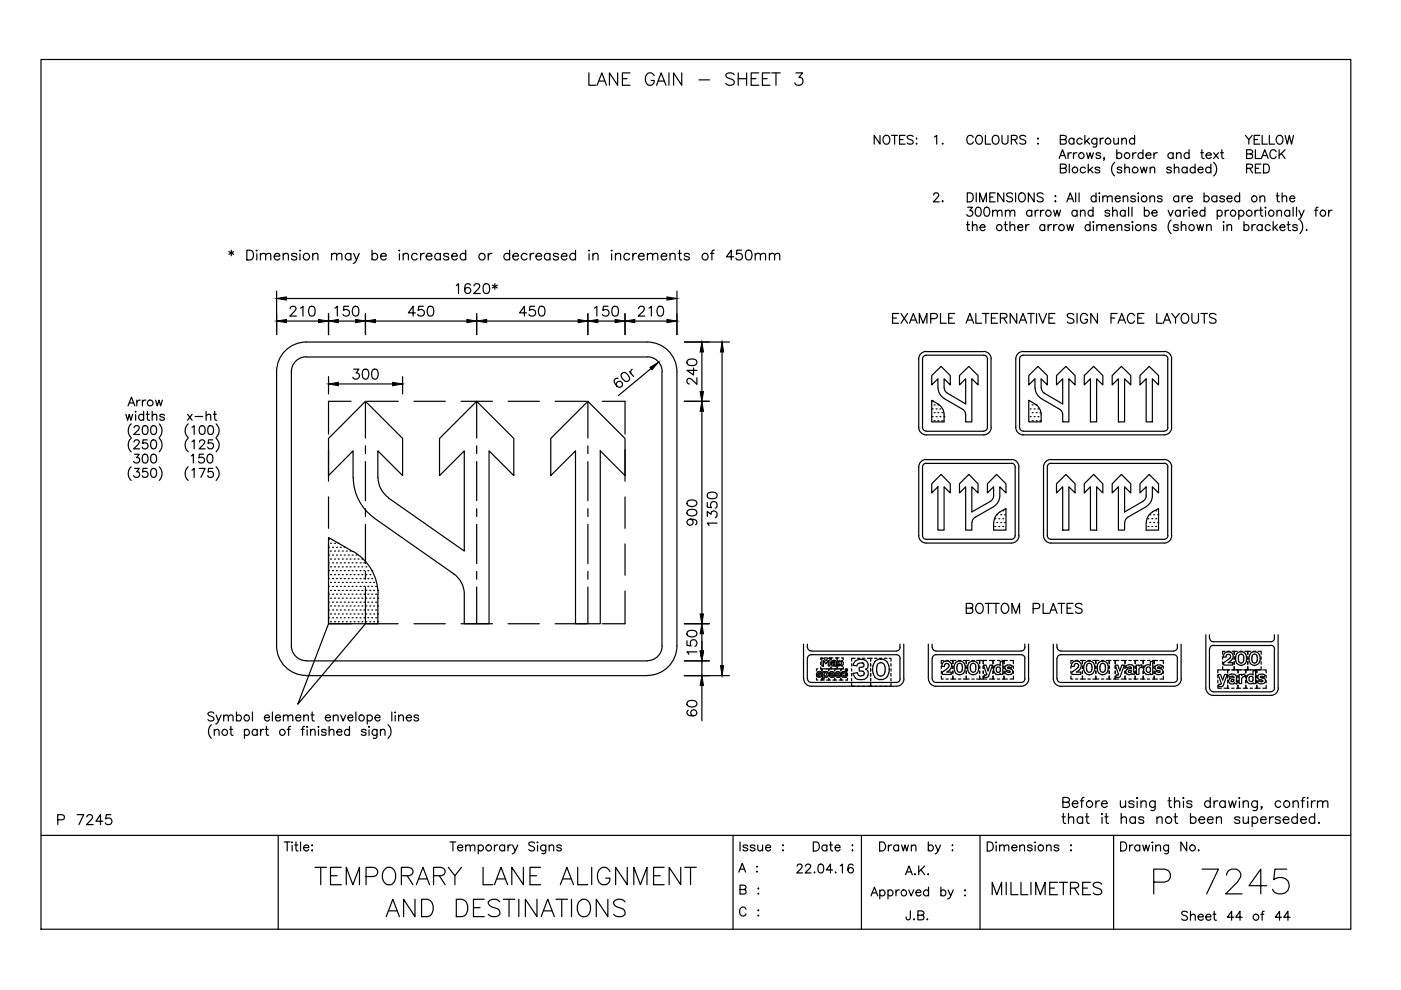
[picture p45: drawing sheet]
<svg xmlns="http://www.w3.org/2000/svg" width="297mm" height="210mm" viewBox="0 0 297 210" stroke-linecap="round" stroke-linejoin="round" font-family="sans-serif">
<g fill="none" stroke="#000" stroke-width=".25">
<path d="M8.7 12.6h277.7v184.4h-277.7zM124.9 15.5v2.6h1.4M126.6 18.1l1-2.6 1 2.6M127 17.2h1.2M131 15.5v2.6l-1.8-2.6v2.6M132 16.7h.9M133.6 15.5h-1.6v2.6h1.6M138.7 16a.96 .96 0 0 0-1.1-.6 .96 .96 0 0 0-.8 1 1.15 1.15 0 0 0 .3 1.3 1.15 1.15 0 0 0 1.2 .2l.4-.5v-.3h-.6M139.2 18.1l1-2.6 1 2.6M139.6 17.2h1.2M141.8 15.5v2.6M144.5 15.5v2.6l-1.7-2.6v2.6"/>
<path d="M148.2 16.9h2.2M155.7 15.8a1.02 1.02 0 0 0-1.8 .2l.2 .4 1.1 .4a.65 .65 0 0 1 .5 .5 .65 .65 0 0 1-.3 .6 1.23 1.23 0 0 1-1.5-.2M156.5 16.7h1.8M156.5 15.5v2.6M158.3 15.5v2.6M159.3 16.7h1M160.9 15.5h-1.6v2.6h1.6M161.6 16.7h1.1M163.3 15.5h-1.7v2.6h1.7M163.6 15.5h1.8M164.5 15.5v2.6M168.8 15.5h1.4l-.8 .9a.85 .85 0 0 1 .9 1 .85 .85 0 0 1-1.2 .7l-.3-.2-.3-.3"/>
<path d="M186.6 28.7v1.9l-1.3-1.9v1.9M187.4 29a.76 .76 0 0 1 1-.1 .76 .76 0 0 1 .3 .9 .72 .72 0 0 1-.8 .8 .72 .72 0 0 1-.7-.8zM189 28.7h1.3M189.7 28.7v1.9M190.7 29.6h.7M191.9 28.7h-1.2v1.9h1.2M193.6 29a.74 .74 0 0 0-1.3 .1 1.15 1.15 0 0 0 1.1 .7l.2 .5a.88 .88 0 0 1-1.3 0M194.2 30.5h.2zM194.3 29.3v.2zM198.1 29l.5-.3v1.9M199.7 30.5h.3zM206.3 29.1a.77 .77 0 0 0-1-.3 .77 .77 0 0 0-.3 1 .69 .69 0 0 0 .6 .8 .69 .69 0 0 0 .7-.5"/>
<path d="M207.1 29a.76 .76 0 0 1 1-.1 .76 .76 0 0 1 .2 .9 .72 .72 0 0 1-.7 .8 .72 .72 0 0 1-.7-.8zM208.9 28.7v1.9h1.1M210.5 29a.78 .78 0 0 1 1.1-.2 .78 .78 0 0 1 .2 1 .72 .72 0 0 1-.7 .8 .72 .72 0 0 1-.7-.8zM212.4 28.7v1.3a.64 .64 0 0 0 .7 .6 .64 .64 0 0 0 .6-.6v-1.3M214.4 29.6l1.1-.1 .2-.3-.1-.3-.4-.2h-.8v1.9M215.1 29.6l.6 1M217.5 29a.74 .74 0 0 0-1.3 .1l.2 .3 .9 .4 .2 .5a.88 .88 0 0 1-1.3 0M220 30.5h.2zM220.1 29.3l.1 .1-.1 .1zM224.6 33.6l.7-1.9 .7 1.9M224.8 35.7l1.1-.1 .2-.3-.1-.3-.4-.2h-.8v1.9h.8l.4-.2v-.6l-.4-.2M224.8 29.6l1.1-.1 .2-.3-.1-.3-.4-.2h-.8v1.9h.8l.4-.2 .1-.5-.5-.3"/>
<path d="M224.8 33h.9M226.5 32.4v1.2M226.7 34.8v1.9M227.2 32.4a.59 .59 0 0 0-.7 .5M227.6 32.4v1.2M227.7 29.6a.59 .59 0 0 0-.9-.1 .59 .59 0 0 0 0 .9 .59 .59 0 0 0 .9-.1M227.7 29.3v1.3M228.3 32.4a.59 .59 0 0 0-.7 .5M229.4 29.6a.61 .61 0 0 0-.9-.1 .61 .61 0 0 0 0 .9 .61 .61 0 0 0 .9-.1M230 28.7v1.9M230.1 35.7a.61 .61 0 0 0-.9-.1 .61 .61 0 0 0 0 .9 .61 .61 0 0 0 .9-.1M230.4 32.4l.3 1.2 .4-1.2 .4 1.2 .3-1.2"/>
<path d="M230.4 29.8l.6 .8M230.7 34.8v1.9M230.9 29.3l-.9 .9M231.1 35.9l.6 .8M231.7 35.4l-1 .9M232.6 29.3l-.1 1.7-.3 .2-.5-.1M232.6 29.6a.61 .61 0 0 0-1-.1 .61 .61 0 0 0 0 .9 .61 .61 0 0 0 1-.1M233.2 35.7a.62 .62 0 0 0-1 0l.1 .2 .8 .3 .1 .2a.62 .62 0 0 1-1 0M233.3 29.3v1.3M233.4 32.6a.58 .58 0 0 0-1 0l.2 .3 .5 .1 .3 .4a.58 .58 0 0 1-1 0M234 29.3a.65 .65 0 0 0-.7 .5M234.2 33.5h-.2h.2l-.2 .5"/>
<path d="M236.1 29.3l.1 1.2a.63 .63 0 0 0 .9-.3M236.3 34.4a1.93 1.93 0 0 0 0 2.9M236.8 32.6a.59 .59 0 0 1 .9 0 .59 .59 0 0 1 0 .8 .59 .59 0 0 1-.9 0M236.8 31.8v1.8M237.1 29.3v1.3M237.8 35.7a.57 .57 0 0 0-.9 0l.1 .2 .8 .3v.2a.57 .57 0 0 1-.9 0M237.8 29.7l.5-.4 .4 .1 .1 1.2M237.8 29.3v1.3M238.5 35.8l.4-.4 .5 .1 .1 1.2M238.5 34.8v1.9M240.2 32.4v1.2M240.6 29.6a.61 .61 0 0 0-1-.1 .61 .61 0 0 0 0 .9 .61 .61 0 0 0 1-.1"/>
<path d="M240.6 28.7v1.9M240.9 32.4a.64 .64 0 0 0-.7 .5M241.8 35.4l.4 1.3 .3-1.3 .4 1.3 .3-1.3M242.3 32.6a.59 .59 0 0 0-.8 0 .59 .59 0 0 0 0 .8 .59 .59 0 0 0 .8 0M242.3 31.8v1.8M243 32.9h1a.57 .57 0 0 0-.8-.5 .57 .57 0 0 0-.2 1 .58 .58 0 0 0 1 0M243.9 35.8l.4-.4 .4 .1 .1 1.2M243.9 35.4v1.3M244.7 32.4v1.2M245.4 32.4a.64 .64 0 0 0-.7 .5M248.3 35.7a.57 .57 0 0 0-.9 0l.1 .2 .8 .3v.2a.57 .57 0 0 1-.9 0M248.7 32.6a.61 .61 0 0 0-.9-.1 .61 .61 0 0 0 0 1 .61 .61 0 0 0 .9-.1"/>
<path d="M248.7 32.4v1.2M249 35.8a.63 .63 0 0 1 .9-.3l.1 1.2M249 34.8v1.9M249.4 32.7l.5-.3 .4 .1 .1 1.1M249.4 32.4v1.2M251.7 35.7a.61 .61 0 0 0-.9-.1 .61 .61 0 0 0 0 .9 .61 .61 0 0 0 .9-.1M251.7 35.4v1.3M252.1 32.6a.59 .59 0 0 0-.9 0 .59 .59 0 0 0 0 .8 .59 .59 0 0 0 .9 0M252.1 31.8v1.8M253.4 35.7a.59 .59 0 0 0-.9-.1 .59 .59 0 0 0 0 .9 .59 .59 0 0 0 .9-.1M253.4 34.8v1.9M254 35.9h1.1a.57 .57 0 0 0-.8-.4 .57 .57 0 0 0-.2 .9 .58 .58 0 0 0 1 0"/>
<path d="M254.6 32.4h.6M254.8 31.8v1.5l.1 .2 .4 .1M255.7 32.9h1.1a.6 .6 0 0 0-.8-.4 .6 .6 0 0 0-.3 .9 .6 .6 0 0 0 .9 .1l.2-.1M256.7 35.7a.61 .61 0 0 0-.9-.1 .61 .61 0 0 0 0 .9 .61 .61 0 0 0 .9-.1M256.7 34.8v1.9M257.3 34.4a1.93 1.93 0 0 1 0 2.9M257.3 32.4l1 1.2M258.3 32.4l-1 1.2M258.8 32.4h.6M259.1 31.8v1.5v.2l.4 .1M264 28.7l.8 .9v1M264.3 32.6h.8l.4-.1a.41 .41 0 0 0-.1-.7h-1.1v1.8h.8l.4-.2 .1-.4-.5-.4"/>
<path d="M264.3 35.7l1.1-.1a.4 .4 0 0 0 .2-.4 .4 .4 0 0 0-.2-.3l-1.1-.1v1.9M264.9 35.7l.7 1M265.5 28.7l-.7 .9M265.9 29.6h.7M266.2 31.8v1.8h1.1M266.2 35.7h.7M267.1 28.7h-1.2v1.9h1.2M267.3 34.8h-1.1v1.9h1.1M267.4 33.6l.8-1.9 .7 1.9M267.6 28.7v1.9h1.1M267.7 33h.9M267.9 34.8h.6a1.01 1.01 0 0 1 .6 .9 1.01 1.01 0 0 1-.6 1h-.6z"/>
<path d="M269.1 28.7v1.9h1.1M270.6 32.2a.64 .64 0 0 0-1-.4 .93 .93 0 0 0-.4 1.2 .93 .93 0 0 0 1.1 .5l.3-.3M270.9 28.8a.93 .93 0 0 1 1.2 .6 .93 .93 0 0 1-.6 1.2 .98 .98 0 0 1-.9-.7 .98 .98 0 0 1 .3-1.1zM271.2 31.8v1.8M271.7 32.6l.8 1M272.5 28.7l.4 1.9 .5-1.9 .4 1.9 .4-1.9M272.5 31.8l-1.3 1.2M48.5 53.3l1 .6M49 53v1.2M49.5 53.3l-1 .6M52.3 53h.8a1.11 1.11 0 0 1 .7 1.1 1.11 1.11 0 0 1-.7 1h-.8zM54.3 53.1h.2z"/>
<path d="M54.5 53.8v1.3M55.2 54.1a.73 .73 0 0 1 1-.3l.1 1.3M55.2 53.7v1.4M56.3 54.1a.73 .73 0 0 1 1-.3l.1 1.3M58.1 54.3h1.2a.65 .65 0 0 0-.9-.5 .65 .65 0 0 0-.2 1 .64 .64 0 0 0 1.1 0M60 54.1l.5-.4 .5 .1 .1 1.3M60 53.7v1.4M62.9 54a.63 .63 0 0 0-1.1 0l.1 .2 .9 .3 .1 .3a.63 .63 0 0 1-1.1 0M63.6 53l.1 .1-.1 .1zM63.6 53.8v1.3M66.3 54.1a.73 .73 0 0 1 1-.3l.1 1.3M66.3 53.7v1.4"/>
<path d="M70.3 54.1a.73 .73 0 0 1 1-.3l.1 1.3M70.3 53.7v1.4M71.4 54.1a.73 .73 0 0 1 1-.3l.1 1.3M74.4 54a.66 .66 0 0 0-1-.1 .66 .66 0 0 0 0 1 .66 .66 0 0 0 1-.1M74.4 53.7v1.4M75 53.7l.6 1.4 .6-1.4M75.6 55.1l-.2 .4-.5 .3M78.9 54a.66 .66 0 0 1 1-.1 .66 .66 0 0 1 0 1 .66 .66 0 0 1-1-.1M78.9 53v2.1M80.7 54.3h1.2a.65 .65 0 0 0-.9-.5 .65 .65 0 0 0-.2 1 .63 .63 0 0 0 1.1 0M84.7 53v.2zM84.7 53.8v1.3"/>
<path d="M85.5 54.1l.5-.4 .5 .1 .1 1.3M85.5 53.7v1.4M88.4 54a.66 .66 0 0 0-.9-.1 .66 .66 0 0 0 0 1 .66 .66 0 0 0 .9-.1M89.2 53.7v1.4M90 53.7a.65 .65 0 0 0-.8 .6M90.4 54.3h1.2a.65 .65 0 0 0-.9-.5 .65 .65 0 0 0-.2 1 .63 .63 0 0 0 1.1 0M93.4 54a.66 .66 0 0 0-1-.1 .66 .66 0 0 0 0 1 .66 .66 0 0 0 1-.1M93.4 53.7v1.4M95.1 54a.63 .63 0 0 0-1.1 0l.2 .2 .9 .3v.3a.63 .63 0 0 1-1.1 0M95.8 54.3h1.2a.65 .65 0 0 0-1-.5 .65 .65 0 0 0-.1 1 .63 .63 0 0 0 1.1 0M98.7 54a.66 .66 0 0 0-.9-.1 .66 .66 0 0 0 0 1 .66 .66 0 0 0 .9-.1M98.7 53v2.1"/>
<path d="M103.5 53.7v1.4M104.3 53.7a.69 .69 0 0 0-.8 .6M108 54a.68 .68 0 0 0-1-.1 .68 .68 0 0 0 0 1 .68 .68 0 0 0 1-.1M108 53v2.1M108.7 54.3h1.2a.65 .65 0 0 0-.9-.5 .65 .65 0 0 0-.2 1 .64 .64 0 0 0 1.1 0M111.7 54a.68 .68 0 0 0-1-.1 .68 .68 0 0 0 0 1 .68 .68 0 0 0 1-.1M112.4 53.7v1.4M113.2 53.7a.65 .65 0 0 0-.8 .6M113.6 54.3h1.2a.65 .65 0 0 0-.9-.5 .65 .65 0 0 0-.2 1 .63 .63 0 0 0 1.1 0M116.6 54a.66 .66 0 0 0-1-.1 .66 .66 0 0 0 0 1 .66 .66 0 0 0 1-.1M116.6 53.7v1.4M118.4 54a.64 .64 0 0 0-1.1 0l.1 .2 .9 .3 .1 .3a.64 .64 0 0 1-1.1 0"/>
<path d="M119 54.3h1.2a.65 .65 0 0 0-.9-.5 .65 .65 0 0 0-.2 1 .64 .64 0 0 0 1.1 0M122 54a.68 .68 0 0 0-1-.1 .68 .68 0 0 0 0 1 .68 .68 0 0 0 1-.1M122 53v2.1M124.9 53.8v1.3M124.9 53v.2zM125.7 54.1l.5-.4 .5 .1 .1 1.3M125.7 53.7v1.4M129.7 53v.2zM129.7 53.8v1.3M130.5 54.1a.73 .73 0 0 1 1-.3l.1 1.3M130.5 53.7v1.4M133.5 54a.68 .68 0 0 0-1-.1 .68 .68 0 0 0 0 1 .68 .68 0 0 0 1-.1"/>
<path d="M134.2 53.7v1.4M135 53.7a.65 .65 0 0 0-.8 .6M135.4 54.3h1.2a.65 .65 0 0 0-.9-.5 .65 .65 0 0 0-.2 1 .63 .63 0 0 0 1.1 0M137.3 54.1a.73 .73 0 0 1 1-.3l.1 1.3M137.3 53.7v1.4M138.4 54.1a.73 .73 0 0 1 1-.3l.1 1.3M140.2 54.3h1.2a.65 .65 0 0 0-1-.5 .65 .65 0 0 0-.1 1 .63 .63 0 0 0 1.1 0M142 54.1a.73 .73 0 0 1 1.1-.3v1.3M142 53.7v1.4M143.8 53.7h.7M144.1 53v1.7l.1 .3 .3 .1M146.1 54a.63 .63 0 0 0-1.1 0l.2 .2 .9 .3v.3a.63 .63 0 0 1-1.1 0"/>
<path d="M150.6 53.7h.8M151.4 53l-.3 .1-.2 .3v1.7M155.5 54.4h-1.5l1-1.4v2.1M157.2 53h-1l-.1 .9a.74 .74 0 0 1 1.1 .1 .74 .74 0 0 1-.1 1.1 .74 .74 0 0 1-1.1-.4M158.3 53.1a.69 .69 0 0 1 1 .3 1.05 1.05 0 0 1-.7 1.7 .9 .9 0 0 1-.6-1.2zM160.1 54.1a.73 .73 0 0 1 1-.3l.1 1.3M160.1 53.7v1.4M161.2 54.1a.73 .73 0 0 1 1-.3l.1 1.3M163.1 54.1l.5-.4 .5 .1 .1 1.3M163.1 53.7v1.4M164.2 54.1l.5-.4 .5 .1 .1 1.3M198 41.4l.3-.5 .6 .2a.6 .6 0 0 1-.1 .8l-.9 .9h1.3"/>
<path d="M199.7 42.7l.2-.1 .1 .1zM204.9 47.6h.6M205.1 40.9h.6a1.02 1.02 0 0 1 .7 .9 1.02 1.02 0 0 1-.7 1h-.6zM205.2 43.9h1l-.6 .8a.65 .65 0 0 1 .6 .9 .65 .65 0 0 1-1.1 .1l-.1-.2M205.2 47v1.5v.3l.4 .1M206.2 48l.4-.4 .5 .1 .1 1.2M206.2 47v1.9M207 40.9v1.9M207.1 44a.61 .61 0 0 1 .9 .3 .96 .96 0 0 1-.7 1.5 1.19 1.19 0 0 1-.2-1.8zM207.7 42.8v-1.9l.7 1.9 .7-1.9v1.9M207.8 48.2h1a.55 .55 0 0 0-.6-.6 .55 .55 0 0 0-.4 .7 .57 .57 0 0 0 .4 .6 .57 .57 0 0 0 .6-.3M208.8 44a.59 .59 0 0 1 .9 .3 .97 .97 0 0 1-.6 1.5 1.03 1.03 0 0 1-.4-1.5z"/>
<path d="M209.9 41.8h.6M210.5 45l.4-.4 .5 .1 .1 1.1M210.5 44.6v1.2M211 40.9h-1.1v1.9h1.1M211.5 45l.4-.4 .5 .1v1.1M212.8 40.9v1.9l-1.2-1.9v1.9M212.9 47.6h.6M213.2 45l.4-.4 .5 .1v1.1M213.2 47v1.5v.3l.4 .1M213.2 44.6v1.2M214.1 45l.5-.4 .5 .1 .1 1.1M214.1 48l.5-.4 .5 .1 .1 1.2"/>
<path d="M214.1 47v1.9M214.7 41.1a.73 .73 0 0 0-1.3 .3l.2 .2 .9 .4 .2 .5a.8 .8 0 0 1-1.3 0M215.3 40.9v1.9M215.8 48.2h1a.55 .55 0 0 0-.6-.6 .55 .55 0 0 0-.4 .7 .57 .57 0 0 0 .4 .6 .57 .57 0 0 0 .6-.3M216.1 41.1a.71 .71 0 0 1 .8-.2 .71 .71 0 0 1 .5 .7 .87 .87 0 0 1-.2 .9 .87 .87 0 0 1-.9 .2l-.3-.6zM217.5 47.6v1.3M218.2 47.6a.58 .58 0 0 0-.7 .6M218.8 44.8a.61 .61 0 0 0-1-.1 .61 .61 0 0 0 0 .9 .61 .61 0 0 0 1 0M218.8 44.6v1.2M219.3 40.9v1.9l-1.3-1.9v1.9M219.5 44.6v1.2M220.2 44.6a.58 .58 0 0 0-.7 .5"/>
<path d="M220.6 44.6v1.2M221.2 41.1a.73 .73 0 0 0-1.3 .3l.4 .3a.94 .94 0 0 1 .9 .5v.3a.8 .8 0 0 1-1.3 0M221.3 44.6a.58 .58 0 0 0-.7 .5M221.5 47.9a.59 .59 0 0 0-.9-.1 .59 .59 0 0 0 0 .9 .59 .59 0 0 0 .9-.1M221.5 47.6v1.3M222.2 47.6v1.3M222.9 47.6a.63 .63 0 0 0-.7 .6M223.4 44.6l.3 1.2 .4-1.2 .4 1.2 .3-1.2M223.4 47.6v1.3M223.7 41.6h.2zM223.7 42.6l.2 .1-.2 .1zM224.1 47.6a.58 .58 0 0 0-.7 .6"/>
<path d="M226.2 42.8l.7-1.9 .7 1.9M226.2 47.6l.3 1.3 .4-1.3 .4 1.3 .3-1.3M226.5 42.2h.8M228.1 40.9v1.9M228.4 44.8a.61 .61 0 0 0-.9-.1 .61 .61 0 0 0 0 .9 .61 .61 0 0 0 .9 0M228.4 44.6v1.2M228.8 40.9v1.9M229.1 45l.4-.4 .5 .1 .1 1.1M229.1 44.6v1.2M231.1 47.9a.59 .59 0 0 0-.9-.1 .59 .59 0 0 0 0 .9 .59 .59 0 0 0 .9-.1M231.1 47v1.9M231.7 44.8a.59 .59 0 0 0-.8 0 .59 .59 0 0 0 0 .8 .59 .59 0 0 0 .8 0"/>
<path d="M231.7 43.9v1.9M231.8 47.7v1.2M231.8 47v.2zM232.4 41.8a.59 .59 0 0 0-.9-.1 .59 .59 0 0 0 0 .9 .59 .59 0 0 0 .9-.1M232.4 40.9v1.9M232.6 48l.4-.4 .5 .1 .1 1.2M232.6 47.6v1.3M233.1 40.9v.2zM233.1 41.6v1.2M233.6 48l.4-.4 .5 .1v1.2M233.8 41.9a.63 .63 0 0 1 .9-.3l.1 1.2M233.8 41.5v1.3"/>
<path d="M234.8 41.9l.3-.3a.44 .44 0 0 1 .7 .3v.9M235.2 48.2h1a.55 .55 0 0 0-.6-.6 .55 .55 0 0 0-.4 .7 .57 .57 0 0 0 .4 .6 .57 .57 0 0 0 .6-.3M235.3 44.8a.58 .58 0 0 0-1 0l.1 .2 .8 .3 .1 .3a.54 .54 0 0 1-.5 .3 .54 .54 0 0 1-.5-.3M235.9 45l.4-.4 .5 .1 .1 1.1M235.9 43.9v1.9M236.4 42.1h1.1v-.2a.58 .58 0 0 0-.9-.2 .58 .58 0 0 0 0 .9 .58 .58 0 0 0 .9-.1M236.9 48l.4-.4 .5 .1v1.2M236.9 47.6v1.3M238.1 41.9l.5-.4 .4 .1 .1 1.2M238.1 41.5v1.3M238.6 44.8a.59 .59 0 0 0-.9 0 .59 .59 0 0 0 0 .8 .59 .59 0 0 0 .9 0M238.6 44.6v1.2"/>
<path d="M239.3 43.9v1.9M239.5 47.9a.57 .57 0 0 0-1 0l.1 .2 .8 .2 .1 .3a.62 .62 0 0 1-1 0M240 47.1h.2l-.1 .1zM240 43.9v1.9M240.1 47.7v1.2M240.7 41.8a.57 .57 0 0 0-1 0l.1 .2 .8 .2 .1 .3a.53 .53 0 0 1-.5 .3 .53 .53 0 0 1-.5-.3M241.4 41.6v1.2M241.4 40.9v.2zM242.5 48l.5-.4 .4 .1 .1 1.2M242.5 47.6v1.3M242.6 44.8a.59 .59 0 0 1 .9 0 .59 .59 0 0 1 0 .8 .59 .59 0 0 1-.9 0M242.6 43.9v1.9"/>
<path d="M243.8 41.9l.3-.3a.44 .44 0 0 1 .7 .3v.9M243.8 41.5v1.3M244.2 45.1h1.1a.58 .58 0 0 0-.8-.5 .58 .58 0 0 0-.2 1 .57 .57 0 0 0 1 0M245.1 47.9a.53 .53 0 0 0-.5-.3 .53 .53 0 0 0-.4 .3l.2 .3 .5 .1a.33 .33 0 0 1 .1 .5 .63 .63 0 0 1-.8-.2M246.4 41.8a.57 .57 0 0 0-1 0l.1 .2 .8 .2 .1 .3a.53 .53 0 0 1-.5 .3 .53 .53 0 0 1-.5-.3M247.7 44.6l.5 1.2 .5-1.2M248.3 46.7a1.93 1.93 0 0 0 0 2.8M249.8 47.9a.57 .57 0 0 0-1 0l.1 .2 .8 .2 .1 .3a.62 .62 0 0 1-1 0M249.9 41.8a.61 .61 0 0 0-.9-.1 .61 .61 0 0 0 0 .9 .61 .61 0 0 0 .9-.1M249.9 41.5v1.3M250.2 44.8a.59 .59 0 0 0-.8 0 .59 .59 0 0 0 0 .8 .59 .59 0 0 0 .8 0M250.2 44.6v1.2"/>
<path d="M250.5 48l.4-.4 .4 .1 .1 1.2M250.5 47v1.9M250.6 41.5v1.3M251 44.6v1.2M251.3 41.5a.58 .58 0 0 0-.7 .6M251.7 44.6a.63 .63 0 0 0-.7 .5M251.7 42.1h1.1a.58 .58 0 0 0-.8-.5 .58 .58 0 0 0-.2 .9 .57 .57 0 0 0 1 0M252.2 43.9v.2zM252.2 44.7v1.1M252.8 45.1h1v-.1a.62 .62 0 0 0-.8-.3 .62 .62 0 0 0-.2 .9 .62 .62 0 0 0 .9 .2l.1-.2M253.8 47.6l.3 1.3 .4-1.3 .3 1.3 .4-1.3M255.3 41.8a.61 .61 0 0 1 .9-.1 .61 .61 0 0 1 0 .9 .61 .61 0 0 1-.9-.1"/>
<path d="M255.3 40.9v1.9M255.5 44.8a.59 .59 0 0 0-.9 0 .59 .59 0 0 0 0 .8 .59 .59 0 0 0 .9 0M255.5 43.9v1.9M255.8 48l.5-.4 .4 .1 .1 1.2M255.8 47.6v1.3M258 41.8a.61 .61 0 0 0-.9-.1 .61 .61 0 0 0 0 .9 .61 .61 0 0 0 .9-.1M258 41.5v1.3M258.1 44.8a.59 .59 0 0 1 .8 0 .59 .59 0 0 1 0 .8 .59 .59 0 0 1-.8 0M258.1 44.6v1.9M259.4 47.7v1.2M259.4 47v.2zM259.6 41.8a.58 .58 0 0 0-1 0l.1 .2 .8 .2 .1 .3a.54 .54 0 0 1-.5 .3 .54 .54 0 0 1-.5-.3"/>
<path d="M259.8 44.6v1.2M260.2 42.1h1v-.2a.58 .58 0 0 0-.9-.2 .58 .58 0 0 0 0 .9 .58 .58 0 0 0 .9-.1M260.2 48l.4-.4 .4 .1 .1 1.2M260.2 47.6v1.3M260.5 44.6a.63 .63 0 0 0-.7 .5M262.7 44.8a.61 .61 0 0 1 .9-.1 .61 .61 0 0 1 0 .9 .61 .61 0 0 1-.9 0M262.7 44.6v1.9M262.8 41.8a.59 .59 0 0 0-.9-.1 .59 .59 0 0 0 0 .9 .59 .59 0 0 0 .9-.1M262.8 40.9v1.9M263.8 47.9a.59 .59 0 0 1 .8-.1 .59 .59 0 0 1 0 .9 .59 .59 0 0 1-.8-.1M263.8 47v1.9M265.4 47.6v1.3"/>
<path d="M266.1 44.6v1.2M266.2 47.6a.58 .58 0 0 0-.8 .6M266.8 44.6a.58 .58 0 0 0-.7 .5M267.1 44.6h.6M267.1 41.9l.5-.4 .4 .1 .2 1.2M267.1 41.5v1.3M267.3 43.9v1.6l.1 .3h.4M267.6 47.9a.61 .61 0 0 0-.9-.1 .61 .61 0 0 0 0 .9 .61 .61 0 0 0 .9-.1M267.6 47.6v1.3M268.3 44.7v1.1M268.3 43.9v.2zM269.3 47.9a.59 .59 0 0 0-.9-.1 .59 .59 0 0 0 0 .9 .59 .59 0 0 0 .9-.1"/>
<path d="M269.9 47v1.9M270.3 48.2l.6 .7M270.6 41.5h.6M270.7 45l.5-.4 .4 .1 .1 1.1M270.7 44.6v1.2M270.8 40.9v1.5l.1 .3 .4 .1M270.8 47.6l-.9 .9M271.4 48.2h1a.55 .55 0 0 0-.6-.6 .55 .55 0 0 0-.4 .7 .57 .57 0 0 0 .4 .6 .57 .57 0 0 0 .6-.3M271.8 41.9l.3-.3a.44 .44 0 0 1 .7 .3v.9M271.8 40.9v1.9M272.9 47.6h.6M273.1 47v1.5l.1 .3 .4 .1"/>
<path d="M273.4 42.1h1.1v-.2a.58 .58 0 0 0-.9-.2 .58 .58 0 0 0 0 .9 .58 .58 0 0 0 .9-.1M273.4 44.8a.61 .61 0 0 0-.9-.1 .61 .61 0 0 0 0 .9 .61 .61 0 0 0 .9 0M273.4 44.6v1.2M274.2 43.9v1.9M274.9 43.9v1.9M275.1 47.9a.54 .54 0 0 0-.5-.3 .54 .54 0 0 0-.5 .3l.2 .3 .5 .1a.33 .33 0 0 1 .2 .5 .63 .63 0 0 1-.9-.2M275.4 44.6l.5 1.2 .6-1.2M275.6 46.7a2.03 2.03 0 0 1 0 2.8M275.9 45.8l-.3 .6-.3 .1M276.9 48.8h.2zM278.7 44.6h.7M279.5 43.9l-.4 .1-.1 .3v1.5"/>
<path d="M281.7 44.6v1.2M282.4 44.6a.58 .58 0 0 0-.7 .5M58.6 61.7v9.3M60.7 63.3h80.7M60.7 68.1h6.8M61.5 65.4l.2-.4h.8a.46 .46 0 0 1 .1 .7l-1.2 1.3h1.4M63.7 65.3l.5-.4v2.1M64.9 75.7h72.3M64.9 75.6a3.2 3.2 0 0 0-3.1 3.2v58.1M65.7 65a.73 .73 0 0 1 1 .3 1.84 1.84 0 0 1-.2 1.6 .68 .68 0 0 1-1-.3 1.66 1.66 0 0 1 .2-1.6zM69.7 66.5v4.5M69.7 79.8v3.7"/>
<path d="M71 65.3l.5-.4v2.1M71.7 68.1h3.7M73.9 64.9h-1l-.1 .9a.74 .74 0 0 1 1.1 .1 .74 .74 0 0 1-.1 1 .74 .74 0 0 1-1.1-.3M75 78.3h1.1l-.6 .8a.71 .71 0 0 1 .7 1 .71 .71 0 0 1-1.2 .2l-.2-.3M75 65a.69 .69 0 0 1 1 .3 1.84 1.84 0 0 1-.2 1.6 .69 .69 0 0 1-1-.3 1.54 1.54 0 0 1 .2-1.6zM77.1 78.4a.68 .68 0 0 1 1 .3 1.1 1.1 0 0 1-.7 1.7 1.39 1.39 0 0 1-.3-2zM77.5 66.5v4.5M79.1 78.4a.68 .68 0 0 1 1 .3 1.1 1.1 0 0 1-.7 1.7 1.39 1.39 0 0 1-.3-2zM79.6 68.1h19.4M85.4 79.8v3.7M88.1 66.3h-1.5l1-1.4v2.1M89.8 64.9h-1l-.1 .9a.74 .74 0 0 1 1.1 0 .74 .74 0 0 1-.1 1.1 .74 .74 0 0 1-1.1-.3"/>
<path d="M90.9 65a.73 .73 0 0 1 1 .3 1.84 1.84 0 0 1-.2 1.6 .68 .68 0 0 1-1-.3 1.66 1.66 0 0 1 .2-1.6zM96.7 60.5l.5-.3v2M99.7 60.5a.62 .62 0 0 0-.9-.3 1.65 1.65 0 0 0 0 1.9 .66 .66 0 0 0 1-.2 .66 .66 0 0 0-.5-.9 .66 .66 0 0 0-.8 .6M100.5 60.6l.2-.4h.6a.49 .49 0 0 1 .3 .8l-1.2 1.2h1.4M101.1 66.5v4.5M102.7 60.2a.73 .73 0 0 1 1 .3 1.84 1.84 0 0 1-.2 1.6 .73 .73 0 0 1-1-.3 1.84 1.84 0 0 1 .2-1.6zM103.2 68.1h19.4M104.4 60.5l1 .5M104.9 60.2v1.1M105.4 60.5l-1 .5M111.6 66.3h-1.4l1-1.4v2.1M113.3 64.9h-.9l-.2 .9a.74 .74 0 0 1 1.2 0 .74 .74 0 0 1-.2 1.1 .74 .74 0 0 1-1-.3"/>
<path d="M114.4 65a.73 .73 0 0 1 1.1 .3 1.84 1.84 0 0 1-.3 1.6 .68 .68 0 0 1-.9-.3 1.66 1.66 0 0 1 .1-1.6zM124.6 66.5v4.5M126 65.3l.5-.4v2.1M126.8 68.1h3.6M128.9 64.9h-1l-.1 .9a.74 .74 0 0 1 1.1 0 .74 .74 0 0 1-.1 1.1 .74 .74 0 0 1-1.1-.3M130 65a.73 .73 0 0 1 1 .3 1.84 1.84 0 0 1-.2 1.6 .73 .73 0 0 1-1-.3 1.84 1.84 0 0 1 .2-1.6zM132 79.1a.89 .89 0 0 1 1.2 .5l.2 .5a.64 .64 0 0 1-.2 .7 .64 .64 0 0 1-.7 0 1.29 1.29 0 0 1-.7-1.6zM132.5 66.5v4.5M133.4 78.8l.9 1M134 78.3a.69 .69 0 0 0-.2 .9M134.6 68.1h6.8M135.4 65.4l.2-.4h.8a.46 .46 0 0 1 .1 .7l-1.2 1.3h1.4"/>
<path d="M137.2 75.6a3.2 3.2 0 0 1 3.2 3.2M137.6 65.3l.5-.4v2.1M138 78.1l-6.9 5.8M139.6 65a.73 .73 0 0 1 1 .3 1.84 1.84 0 0 1-.2 1.6 .68 .68 0 0 1-1-.3 1.66 1.66 0 0 1 .2-1.6zM140.3 78.8v58.1M143.5 61.7v9.3M145.1 72.5h9.6M145.8 76.4a1.34 1.34 0 0 1 2 .3v.2a1.23 1.23 0 0 1-2.2 0zM147 78v1.5l-1.4-1h2.2M148.8 74.6v8.4M153.1 74.6v66.5M189.2 67.4h.8"/>
<path d="M190.6 66.5h-1.4v2h1.4M191 66.5l1.4 2M192.4 66.5l-1.4 2M192.8 68.5l.8-2 .9 2M193.1 67.9h1.1M194.9 68.5v-2l.8 2 .8-2v2M196.4 75.3h12.2a.78 .78 0 0 1 .8 .8v14.5a.78 .78 0 0 1-.8 .8M196.4 74.5h12.2a1.59 1.59 0 0 1 1.6 1.6M196.4 75.3a.78 .78 0 0 0-.8 .8v14.5a.78 .78 0 0 0 .8 .8M196.4 74.5a1.59 1.59 0 0 0-1.6 1.6v14.5a1.59 1.59 0 0 0 1.6 1.6M197.3 67.6l1.2-.2a.53 .53 0 0 0 .2-.6 .53 .53 0 0 0-.5-.3h-.9v2M199.4 66.5v2h1.2"/>
<path d="M201.1 67.4h.8M202.4 66.5h-1.3v2h1.3M204.8 68.5l.8-2 .8 2M205.1 67.9h1M206.9 66.5v2h1.2M208.3 66.5h1.4M209 66.5v2M210.1 76.1v14.5M210.2 67.4h.8M211.5 66.5h-1.3v2h1.3M212.1 67.4h1.2l.2-.3-.1-.5-.4-.1h-.9v2M212.8 67.4l.7 1.1"/>
<path d="M215.6 66.5v2l-1.4-2v2M216.1 68.5l.8-2 .8 2M216.4 67.9h1M217.9 66.5h1.4M218.6 66.5v2M219.8 66.5v2M220.3 66.5l.8 2 .8-2M222.4 67.4h.8M223.7 66.5h-1.3v2h1.3M227.7 66.8a.79 .79 0 0 0-1.4 .1l.2 .4 .8 .3a.5 .5 0 0 1 .4 .3 .5 .5 0 0 1-.2 .6 .95 .95 0 0 1-1.2-.3M228.4 66.5v2M229.9 79.6l2-1.9 1.9 1.9v2l-1.3-1.3v9.2h-1.3v-9.2l-1.3 1.3z"/>
<path d="M230.6 66.9a.77 .77 0 0 0-.9-.4 .77 .77 0 0 0-.6 .8 .86 .86 0 0 0 .2 1.1 .86 .86 0 0 0 1.2-.2l.1-.5h-.5M232.7 66.5v2l-1.4-2v2M235.6 67.4h.8M235.8 79.6l2-1.9 1.9 1.9v2l-1.3-1.3v9.2h-1.3v-9.2l-1.3 1.3zM236.9 66.5h-1.3v2M237 68.5l.8-2 .8 2M237.3 67.9h1.1M240.6 66.9a.79 .79 0 0 0-1-.4 .79 .79 0 0 0-.6 .8v.4a.78 .78 0 0 0 .7 .8 .78 .78 0 0 0 .9-.5M241.2 67.4h.8M241.7 79.6l1.9-1.9 2 1.9v2l-1.3-1.3v9.2h-1.3v-9.2l-1.3 1.3zM242.5 66.5h-1.3v2h1.3M245.3 66.5v2h1.1"/>
<path d="M246.6 68.5l.8-2 .8 2M246.9 67.9h1M247.6 76.1v14.5M247.6 76.1a.78 .78 0 0 0-.8-.8h-29.8a.78 .78 0 0 0-.8 .8v14.5a.78 .78 0 0 0 .8 .8M248.4 76.1v14.5M248.4 76.1a1.53 1.53 0 0 0-1.6-1.6h-29.8a1.59 1.59 0 0 0-1.6 1.6v14.5a1.59 1.59 0 0 0 1.6 1.6h29.8a1.59 1.59 0 0 0 1.6-1.6M248.4 66.5l.8 .9v1.1M250 66.5l-.8 .9M250.6 66.8a.86 .86 0 0 1 1.2-.2 .86 .86 0 0 1 .2 1.1 .8 .8 0 0 1-.8 .9 .8 .8 0 0 1-.8-.9zM252.7 66.5v1.4a.71 .71 0 0 0 .7 .6 .71 .71 0 0 0 .7-.6v-1.4M254.6 66.5h1.4M255.3 66.5v2"/>
<path d="M257.8 66.8a.79 .79 0 0 0-1.4 .1l.2 .4 .8 .3a.5 .5 0 0 1 .4 .3 .5 .5 0 0 1-.2 .6 .95 .95 0 0 1-1.2-.3M26.7 87.8l.4 1.3 .3-1.3 .3 1.3 .4-1.3M27.1 86.1l.8-1.9 .7 1.9M27.4 85.4h.9M27.8 89.9a1.93 1.93 0 0 0 0 2.9M27.8 92.9a1.93 1.93 0 0 0 0 2.9M27.8 99a1.93 1.93 0 0 0 0 2.9M28.4 90.7l.4-.4 .6 .1a.61 .61 0 0 1-.1 .8l-1 .9h1.3M28.4 93.7v-.1a.58 .58 0 0 1 .6-.4 .58 .58 0 0 1 .5 .4l-.2 .7-1 .9h1.3M28.5 96.3h1l-.5 .7a.62 .62 0 0 1 .6 .9 .62 .62 0 0 1-1.1 .2l-.2-.3M28.5 99.3h1l-.5 .7a.64 .64 0 0 1 .6 .6 .64 .64 0 0 1-.5 .7 .64 .64 0 0 1-.8-.5M28.8 87.9v1.2"/>
<path d="M28.8 87.2v.2zM29 84.8v1.3M29.7 84.8a.64 .64 0 0 0-.7 .5M30.2 84.8v1.3M30.4 90.3a.61 .61 0 0 1 .9 .3 1.26 1.26 0 0 1-.4 1.5h-.2a1.23 1.23 0 0 1-.3-1.8zM30.4 96.4a.61 .61 0 0 1 .9 .2 1.26 1.26 0 0 1-.4 1.6h-.2a1.23 1.23 0 0 1-.3-1.8zM30.5 88.1a.59 .59 0 0 0-.9-.1 .59 .59 0 0 0 0 .9 .59 .59 0 0 0 .9-.1M30.5 87.2v1.9M30.9 84.8a.59 .59 0 0 0-.7 .5M31 87.8h.6M31.2 93.3h-.9l-.1 .8a.66 .66 0 0 1 1-.1 .66 .66 0 0 1-.1 1 .66 .66 0 0 1-.9-.2M31.2 99.3h-.9l-.1 .8a.66 .66 0 0 1 1 0 .66 .66 0 0 1-.1 1 .66 .66 0 0 1-.9-.3"/>
<path d="M31.3 87.2v1.5v.3l.4 .1M32.2 90.3a.63 .63 0 0 1 .9 .3 1.21 1.21 0 0 1-.4 1.5l-.5-.1a1.34 1.34 0 0 1 0-1.7zM32.2 93.3h.5a1.09 1.09 0 0 1 0 1.9h-.2a1.19 1.19 0 0 1-.3-1.9zM32.2 96.4a.63 .63 0 0 1 .9 .2 1.21 1.21 0 0 1-.4 1.6l-.5-.1a1.34 1.34 0 0 1 0-1.7zM32.2 99.4l.5-.1a1.09 1.09 0 0 1 0 1.9h-.2a1.19 1.19 0 0 1-.3-1.8zM32.3 88.2l.4-.4 .5 .1v1.2M32.3 87.2v1.9M33 84.8l.3 1.3 .4-1.3 .4 1.3 .3-1.3M33.8 89.9a2.03 2.03 0 0 1 0 2.9M33.8 92.9a2.02 2.02 0 0 1 0 2.9M33.8 99a2.03 2.03 0 0 1 0 2.9M34.9 88.1a.57 .57 0 0 0-1 0l.1 .2 .8 .3 .1 .2a.53 .53 0 0 1-.5 .3 .53 .53 0 0 1-.5-.3"/>
<path d="M39.8 87.8l.9 1.3M39.9 89.9a1.93 1.93 0 0 0 0 2.9M39.9 92.9a1.93 1.93 0 0 0 0 2.9M39.9 99a1.93 1.93 0 0 0 0 2.9M40.6 96.6l.4-.3v1.9M40.7 90.6l.5-.3v1.8M40.7 93.6l.5-.3v1.9M40.7 99.7l.5-.4v1.9M40.7 87.8l-.9 1.3M41.4 88.3h1.6M42.2 99.3h1.3l-.9 1.9M42.3 93.7v-.1a.58 .58 0 0 1 .6-.4 .58 .58 0 0 1 .5 .4l-.3 .7-.9 .9h1.3"/>
<path d="M42.5 90.3a.63 .63 0 0 1 .9 .3 1.21 1.21 0 0 1-.5 1.5l-.4-.1a1.34 1.34 0 0 1 0-1.7zM43.2 96.3h-.9l-.1 .8a.67 .67 0 0 1 1 0 .67 .67 0 0 1-.1 1 .67 .67 0 0 1-1-.3M43.7 88.2l.5-.4 .4 .1 .1 1.2M43.7 87.2v1.9M44.2 96.4a.63 .63 0 0 1 .9 .2 1.64 1.64 0 0 1-.2 1.5 .61 .61 0 0 1-.9-.3 1.35 1.35 0 0 1 .2-1.4zM44.3 90.3a.61 .61 0 0 1 .9 .3 1.26 1.26 0 0 1-.4 1.5h-.3a1.23 1.23 0 0 1-.2-1.8zM45.1 93.3h-.9l-.1 .8a.66 .66 0 0 1 1-.1 .66 .66 0 0 1-.1 1 .66 .66 0 0 1-1-.2M45.1 99.3h-.9l-.1 .8a.66 .66 0 0 1 1 0 .66 .66 0 0 1-.1 1 .66 .66 0 0 1-1-.3M45.2 87.8h.7M45.5 87.2v1.5l.1 .3 .3 .1M45.8 89.9a1.93 1.93 0 0 1 0 2.9M45.8 92.9a1.93 1.93 0 0 1 0 2.9"/>
<path d="M45.8 99a1.93 1.93 0 0 1 0 2.9M69.7 95.4v6.6M71.7 81.4h11.5M74.4 85.1h-4.7v6.9M77.5 85.1v7.8M77.5 94.5v1.7M77.5 97.9v8.3M77.8 85.1h6.6M87.8 85.1h6.6M97.8 85.1h6.6M101.1 85.1v7.8M101.1 94.5v1.7"/>
<path d="M101.1 97.9v8.3M107.7 85.1h6.7M116.8 93l7.8-7.9 7.9 7.9v7.8l-5.2-5.2v36.6h-5.3v-36.6l-5.2 5.2zM117.7 85.1h6.6M124.6 85.1v7.8M124.6 94.5v1.7M124.6 97.9v8.3M127.7 85.1h4.8v6.9M131 80.3a.59 .59 0 0 0-.6 .1 .59 .59 0 0 0-.2 .6 1.17 1.17 0 0 0 1.5 1 .66 .66 0 0 0 .1-.9 .66 .66 0 0 0-.9-.2 .66 .66 0 0 0-.1 1M132.5 95.4v6.6M145.1 85.1h5.3M147.8 80.1v1.4l-1.1-1a.64 .64 0 0 0-.9-.1l-.2 .6 .3 .3 .2 .1"/>
<path d="M148.8 87.2v43M196.4 98.3h18M196.4 97.5h18M196.4 91.4h12.1M196.4 98.2a.78 .78 0 0 0-.8 .8v14.6M196.4 97.4a1.59 1.59 0 0 0-1.6 1.6v14.6M197.6 88.3h.1M197.6 86.7h.1M197.6 85h.1M198 89.2h.1M198 87.5h.1M198 85.9h.1"/>
<path d="M198.5 88.3h.1M198.5 86.7h.1M198.9 89.2h.1M198.9 87.5h.1M198.9 85.9h.1M198.9 82.3v-2l-1.4 1.3v-2l2-1.9 2 1.9v2l-1.3-1.3v2M198.9 82.2l.3 1.3 1 1M199.3 88.3h.1M199.3 86.7h.1M199.7 89.2h.1M199.7 87.5h.1M200.1 88.3h.1"/>
<path d="M200.2 87.9l-.4-1.3a4.5 4.5 0 0 0-2.3-1.7v4.6h2.7v-1.6M200.2 84.5l3.9 2.3M200.2 82.2a1.32 1.32 0 0 0 .6 1.2l3.9 2.2v-5.3l-1.3 1.3v-2l2-1.9 2 1.9v2l-1.3-1.3v9.2h-1.4v-1.6M204.1 86.8a1.29 1.29 0 0 1 .6 1.1M210.2 90.6a1.59 1.59 0 0 1-1.6 1.6h-12.2M214.5 97.4a1.59 1.59 0 0 1 1.5 1.6M214.5 98.2a.78 .78 0 0 1 .7 .8v14.6M216 99v14.6M216.9 91.4h29.9M218.4 88.3h.1M218.4 86.7h.1M218.8 89.2h.1"/>
<path d="M218.8 87.5h.1M218.8 85.9h.1M219.3 88.3h.1M219.3 86.7h.1M219.4 82.3v-2l-1.3 1.3v-2l2-1.9 2 1.9v2l-1.4-1.3v2M219.5 82.2l.1 .9 .8 1.1 4.3 2.6a1.29 1.29 0 0 1 .6 1.1M219.7 89.2h.1M219.7 87.5h.1M219.7 85.9h.1M220.1 88.3h.1M220.1 86.7h.1M220.5 89.2h.1"/>
<path d="M220.5 87.5h.1M220.7 87.9l-.3-1.3a4.5 4.5 0 0 0-2.3-1.7v4.6h2.6v-1.6M220.8 82.2a1.29 1.29 0 0 0 .6 1.2M221.4 83.4l3.9 2.2v-5.3l-1.3 1.3v-2l2-1.9 1.9 1.9v2l-1.3-1.3v9.2h-1.3v-1.6M222.8 98.3h24M222.8 97.5h24M222.8 97.4a1.59 1.59 0 0 0-1.6 1.6v14.6M222.8 98.2a.78 .78 0 0 0-.7 .8v14.6M246.8 98.2a.78 .78 0 0 1 .8 .8M246.8 97.4a1.59 1.59 0 0 1 1.6 1.6M247.6 99v14.6M247.6 90.6a.78 .78 0 0 1-.8 .8"/>
<path d="M248.4 99v14.6M69.7 119.3h.1M69.7 117.7h.1M69.7 116h.1M69.7 114.3h.1M69.7 105.4v6.6M69.7 115.3v6.7M70.1 118.5h.1M70.1 116.8h.1M70.1 115.2h.1M70.5 119.3h.1M70.5 117.7h.1"/>
<path d="M70.5 116h.1M70.9 118.5h.1M70.9 116.8h.1M70.9 115.2h.1M71.3 119.3h.1M71.3 117.7h.1M71.3 116h.1M71.7 118.5h.1M71.7 116.8h.1M71.7 115.2h.1M72.2 119.3h.1M72.2 117.7h.1"/>
<path d="M72.2 116h.1M72.6 118.5h.1M72.6 116.8h.1M73 119.3h.1M73 117.7h.1M73 116h.1M73.4 118.5h.1M73.4 116.8h.1M73.8 119.3h.1M73.8 117.7h.1M74.2 118.5h.1M74.2 116.8h.1"/>
<path d="M74.6 119.3h.1M74.6 117.7h.1M74.9 101.3v-5.7l-5.2 5.2v-7.8l7.8-7.9 7.9 7.9v7.8l-5.3-5.2v5.7M74.9 117l-5.2-3v18.2h10.4v-6.2M74.9 101.2a10.5 10.5 0 0 0 4.5 8.6M74.9 116.9a10.5 10.5 0 0 1 5.3 9.1M75.1 118.5h.1M75.5 119.3h.1M75.5 117.7h.1M75.9 118.5h.1M76.3 119.3h.1M76.7 118.5h.1"/>
<path d="M77.1 119.3h.1M77.5 107.9v1.6M77.5 111.2v8.3M79.3 109.9l16.9 11.8M80.2 101.2a5.2 5.2 0 0 0 2.2 4.3M82.4 105.6l16 11.2v-21.2l-5.2 5.2v-7.8l7.9-7.9 7.8 7.9v7.8l-5.2-5.2v36.6h-5.3v-6.2M101.1 107.9v1.6M101.1 111.2v8.3M124.6 107.9v1.6M124.6 111.2v8.3M132.5 105.4v6.6M132.5 115.3v6.7"/>
<path d="M145.8 108.3a1.34 1.34 0 0 1 2 .3v.2a1.23 1.23 0 0 1-2.2 0zM145.8 106.3a1.34 1.34 0 0 1 2 .3 1.09 1.09 0 0 1-1.1 .8 1.09 1.09 0 0 1-1.1-.8zM146.4 110.1a.66 .66 0 0 1 .5 .8 .66 .66 0 0 1-1 .3 .66 .66 0 0 1 0-1 1.15 1.15 0 0 1 1.9 .7l-.3 .4M150 109.5v-1l.8 .6a.66 .66 0 0 1 .7-.8 .66 .66 0 0 1 .5 .9l-.1 .4-.2 .1M150 106.6v.9l.8 .2a.74 .74 0 0 1 0-1.2 .74 .74 0 0 1 1.1 .1 .74 .74 0 0 1-.2 1.1M150 104.6a1.65 1.65 0 0 1 1.9 0 .73 .73 0 0 1-.2 1.1 1.84 1.84 0 0 1-1.7-.2zM152 110.9h-2l.3 .5M194.8 113.6a1.59 1.59 0 0 0 1.6 1.5M195.6 113.6a.78 .78 0 0 0 .8 .7M197.5 102.6l2-2 2 2v1.9l-1.3-1.3v9.2h-1.3v-9.2l-1.4 1.3zM210.7 107.4l-4 2.3a1.29 1.29 0 0 0-.6 1.1M210.7 105.2v-2l-1.3 1.3v-1.9l1.9-2 2 2v1.9l-1.3-1.3v2"/>
<path d="M210.7 105.1a1.38 1.38 0 0 1-.7 1.2l-3.9 2.2v-5.3l1.3 1.3v-1.9l-2-2-2 2v1.9l1.3-1.3v9.2h1.4v-1.6M210.9 111.6h.1M210.9 110h.1M211.3 110.8h.1M211.3 109.1h.1M211.8 111.6h.1M211.8 110h.1M212 108.5l1.3-.7v4.6h-2.6v-1.6M212 105.1l-.4 1.3-.9 1M212 108.6l-.9 .9-.4 1.3M212.2 110.8h.1M212.2 109.1h.1"/>
<path d="M212.6 111.6h.1M212.6 110h.1M212.6 108.3h.1M213 110.8h.1M213 109.1h.1M215.2 113.6a.78 .78 0 0 1-.7 .7h-18.1M216 113.6a1.59 1.59 0 0 1-1.5 1.5h-18.1M221.2 113.6a1.59 1.59 0 0 0 1.6 1.5h24a1.59 1.59 0 0 0 1.6-1.5M224 102.6l2-2 1.9 2v1.9l-1.3-1.3v9.2h-1.3v-9.2l-1.3 1.3zM229.9 102.6l2-2 1.9 2v1.9l-1.3-1.3v9.2h-1.3v-9.2l-1.3 1.3zM239.1 109.7a1.29 1.29 0 0 0-.6 1.1M243 107.4l-3.9 2.3"/>
<path d="M243 105.2v-2l-1.3 1.3v-1.9l1.9-2 2 2v1.9l-1.3-1.3v2M243 105.1a1.38 1.38 0 0 1-.7 1.2l-3.9 2.2v-5.3l1.3 1.3v-1.9l-1.9-2-2 2v1.9l1.3-1.3v9.2h1.3v-1.6M243.4 111.6h.1M243.4 110h.1M243.8 110.8h.1M243.8 109.1h.1M244.2 111.6h.1M244.2 110h.1M244.3 108.5l1.3-.7v4.6h-2.6a3.7 3.7 0 0 1 1-3.6l.4-.2M244.3 105.1l-.3 1.3-1 1M244.6 110.8h.1M244.6 109.1h.1"/>
<path d="M245 111.6h.1M245 110h.1M245 108.3h.1M245.5 110.8h.1M245.5 109.1h.1M247.6 113.6a.78 .78 0 0 1-.8 .7h-24a.78 .78 0 0 1-.7-.7M58.6 136.9a6.3 6.3 0 0 0 6.3 6.3M58.6 136.9v-58.1a6.3 6.3 0 0 1 6.3-6.3h72.3a6.3 6.3 0 0 1 6.3 6.3v58.1M61.8 136.9a3.2 3.2 0 0 0 3.1 3.2M69.7 131h.1M69.7 129.3h.1M69.7 127.7h.1"/>
<path d="M69.7 126h.1M69.7 124.3h.1M69.7 122.7h.1M69.7 121h.1M69.7 132.2h4.7M69.7 125.3v6.9M70.1 131.8h.1M70.1 130.2h.1M70.1 128.5h.1M70.1 126.8h.1M70.1 125.2h.1M70.1 123.5h.1"/>
<path d="M70.1 121.8h.1M70.1 120.2h.1M70.5 131h.1M70.5 129.3h.1M70.5 127.7h.1M70.5 126h.1M70.5 124.3h.1M70.5 122.7h.1M70.5 121h.1M70.9 131.8h.1M70.9 130.2h.1M70.9 128.5h.1"/>
<path d="M70.9 126.8h.1M70.9 125.2h.1M70.9 123.5h.1M70.9 121.8h.1M70.9 120.2h.1M71.3 131h.1M71.3 129.3h.1M71.3 127.7h.1M71.3 126h.1M71.3 124.3h.1M71.3 122.7h.1M71.3 121h.1"/>
<path d="M71.7 131.8h.1M71.7 130.2h.1M71.7 128.5h.1M71.7 126.8h.1M71.7 125.2h.1M71.7 123.5h.1M71.7 121.8h.1M71.7 120.2h.1M72.2 131h.1M72.2 129.3h.1M72.2 127.7h.1M72.2 126h.1"/>
<path d="M72.2 124.3h.1M72.2 122.7h.1M72.2 121h.1M72.6 131.8h.1M72.6 130.2h.1M72.6 128.5h.1M72.6 126.8h.1M72.6 125.2h.1M72.6 123.5h.1M72.6 121.8h.1M72.6 120.2h.1M73 131h.1"/>
<path d="M73 129.3h.1M73 127.7h.1M73 126h.1M73 124.3h.1M73 122.7h.1M73 121h.1M73.4 131.8h.1M73.4 130.2h.1M73.4 128.5h.1M73.4 126.8h.1M73.4 125.2h.1M73.4 123.5h.1"/>
<path d="M73.4 121.8h.1M73.4 120.2h.1M73.8 131h.1M73.8 129.3h.1M73.8 127.7h.1M73.8 126h.1M73.8 124.3h.1M73.8 122.7h.1M73.8 121h.1M74.2 131.8h.1M74.2 130.2h.1M74.2 128.5h.1"/>
<path d="M74.2 126.8h.1M74.2 125.2h.1M74.2 123.5h.1M74.2 121.8h.1M74.2 120.2h.1M74.6 131h.1M74.6 129.3h.1M74.6 127.7h.1M74.6 126h.1M74.6 124.3h.1M74.6 122.7h.1M74.6 121h.1"/>
<path d="M75.1 131.8h.1M75.1 130.2h.1M75.1 128.5h.1M75.1 126.8h.1M75.1 125.2h.1M75.1 123.5h.1M75.1 121.8h.1M75.1 120.2h.1M75.5 131h.1M75.5 129.3h.1M75.5 127.7h.1M75.5 126h.1"/>
<path d="M75.5 124.3h.1M75.5 122.7h.1M75.5 121h.1M75.9 131.8h.1M75.9 130.2h.1M75.9 128.5h.1M75.9 126.8h.1M75.9 125.2h.1M75.9 123.5h.1M75.9 121.8h.1M75.9 120.2h.1M76.3 131h.1"/>
<path d="M76.3 129.3h.1M76.3 127.7h.1M76.3 126h.1M76.3 124.3h.1M76.3 122.7h.1M76.3 121h.1M76.7 131.8h.1M76.7 130.2h.1M76.7 128.5h.1M76.7 126.8h.1M76.7 125.2h.1M76.7 123.5h.1"/>
<path d="M76.7 121.8h.1M76.7 120.2h.1M77.1 131h.1M77.1 129.3h.1M77.1 127.7h.1M77.1 126h.1M77.1 124.3h.1M77.1 122.7h.1M77.1 121h.1M77.5 124.5v7.7l-14.4 17.1 6.6-17.1M77.5 121.2v1.6M77.6 131.8h.1"/>
<path d="M77.6 130.2h.1M77.6 128.5h.1M77.6 126.8h.1M77.6 125.2h.1M77.6 123.5h.1M77.6 121.8h.1M77.6 120.2h.1M77.8 132.2h6.6M78 131h.1M78 129.3h.1M78 127.7h.1M78 126h.1"/>
<path d="M78 124.3h.1M78 122.7h.1M78 121h.1M78.4 131.8h.1M78.4 130.2h.1M78.4 128.5h.1M78.4 126.8h.1M78.4 125.2h.1M78.4 123.5h.1M78.4 121.8h.1M78.8 131h.1M78.8 129.3h.1"/>
<path d="M78.8 127.7h.1M78.8 126h.1M78.8 124.3h.1M78.8 122.7h.1M78.8 121h.1M79.2 131.8h.1M79.2 130.2h.1M79.2 128.5h.1M79.2 126.8h.1M79.2 125.2h.1M79.2 123.5h.1M79.6 131h.1"/>
<path d="M79.6 129.3h.1M79.6 127.7h.1M79.6 126h.1M79.6 124.3h.1M80.1 131.8h.1M80.1 130.2h.1M80.1 128.5h.1M80.1 126.8h.1M80.1 125.2h.1M87.8 132.2h6.6M96.2 121.7a5.2 5.2 0 0 1 2.2 4.3M97.8 132.2h6.6"/>
<path d="M101.1 121.2v1.6M101.1 124.5v7.7M107.7 132.2h6.7M117.7 132.2h6.6M124.6 121.2v1.6M124.6 124.5v7.7M132.5 125.3v6.9h-4.8M140.4 136.9a3.2 3.2 0 0 1-3.2 3.2M143.5 136.9a6.3 6.3 0 0 1-6.3 6.3M145.1 132.2h5.3M145.6 135.8v1l.9 .1a.75 .75 0 0 1 0-1.1 .75 .75 0 0 1 1.1 .1 .75 .75 0 0 1-.3 1.1M145.8 133.9a1.34 1.34 0 0 1 2 .3v.3a1.23 1.23 0 0 1-2.2 0z"/>
<path d="M147.8 138.2h-2.2l.5 .5M148.8 134.4v3.6M170.4 136.6v7.3M171.2 136.6v.6M171.2 139.6v4.3M171.2 137.2a.78 .78 0 0 0 .8 .8M172 138h18M172 138.8h18M172 138.8a.78 .78 0 0 0-.8 .8M174.3 139.6h.4l.4 .6 .4-.6h.5v1.6h-.4v-1.2l-.5 .8-.5-.8v1.2h-.3zM174.3 139.5h-.3v.4M174.8 139.5h.6"/>
<path d="M176.6 139.5h-.4v.4v-.4h-.3M177.9 139.5h-.4v.4v-.4h-.4M178.4 139.5h.4v.4M181.3 139.6h-.7v.6M181.8 139.6h.5M182.9 139.6h.5M184.9 139.6h-.3v.6v-.6h-.7M185.4 139.6h.5M186.5 139.6h.5M186.6 139.7a1.96 1.96 0 0 0-1.6 2.2M186.9 139.8h-.3M186.9 139.7a1.94 1.94 0 0 1 1.6 2.2"/>
<path d="M187.5 139.6h.6M188.6 139.6h.3v.6M190.1 138.8a.78 .78 0 0 1 .8 .8M190.8 136.6v.6M190.8 139.6v4.3M190.9 137.2a.78 .78 0 0 1-.8 .8M191.6 136.6v7.3M196.8 136.6v7.3M197.6 136.6v.6M197.6 139.6v4.3M204.9 128.9l1.2-.1 .2-.3-.2-.5-1.2-.1v2.1h.9a.56 .56 0 0 0 .5-.5 .56 .56 0 0 0-.5-.6M207.1 128.2a.77 .77 0 0 1 .9-.2 .77 .77 0 0 1 .5 .7 .9 .9 0 0 1-.2 1 .9 .9 0 0 1-1 .2 1.23 1.23 0 0 1-.2-1.7z"/>
<path d="M208.9 127.9h1.4M209.6 127.9v2.1M210.5 127.9h1.4M211.2 127.9v2.1M212.7 128a1.01 1.01 0 0 1 1.2 .4 1.01 1.01 0 0 1-.2 1.3 .76 .76 0 0 1-.9 .3 .76 .76 0 0 1-.5-.8 1.33 1.33 0 0 1 .4-1.2zM214.6 130v-2.1l.8 2.1 .8-2.1v2.1M217.3 136.6v.6M217.3 139.6v4.3M217.3 137.2a.78 .78 0 0 1-.8 .8h-18.1a.87 .87 0 0 1-.7-.8M217.3 139.6a.78 .78 0 0 0-.8-.8h-18a.78 .78 0 0 0-.8 .8M218.1 136.6v7.3M219 129l1.2-.1a.58 .58 0 0 0 0-.9l-1.2-.1v2.1"/>
<path d="M221.2 127.9v2.1h1.1M222.6 130l.7-2.1 .8 2.1M222.9 129.3h.9M223.3 136.6v7.3a1.59 1.59 0 0 0 1.6 1.6h23.9a1.59 1.59 0 0 0 1.7-1.6M224.1 136.6a1.15 1.15 0 0 0 .8 1.4h24a.78 .78 0 0 0 .8-.8M224.3 127.9h1.4M225.1 127.9v2.1M226.2 128.9h.8M227.5 127.9h-1.3v2.1h1.3M229.4 128.2a.79 .79 0 0 0-.7-.3 .79 .79 0 0 0-.7 .5l.2 .3 1 .4a.54 .54 0 0 1 0 .8 .9 .9 0 0 1-1.2-.2M249.6 136.6v.6M249.6 139.6v4.3"/>
<path d="M249.7 139.6a.78 .78 0 0 0-.9-.8h-23.9a.86 .86 0 0 0-.8 .8v4.3a.78 .78 0 0 0 .8 .8h23.9a.78 .78 0 0 0 .9-.8M250.4 136.6v7.3M255.7 134.6v11.3a1.59 1.59 0 0 0 1.5 1.5h12.2a1.59 1.59 0 0 0 1.6-1.5v-11.3M256.4 134.6v.7M256.4 137.6v8.3M256.5 135.3a.78 .78 0 0 0 .7 .8h12.2a.78 .78 0 0 0 .8-.8M257.2 136.9h12.2M257.3 136.8a.78 .78 0 0 0-.8 .8M259.2 139.3v.5M259.7 138.1h-.5v.6M260 138.9l-.1 .4h-.6v-.1M260 139l.4-.3 .5 .3"/>
<path d="M260.1 138.2l-.5 .4-.2 .6M260.2 138.1h.5M260.7 138.2l-.6 .1M260.8 138.2l.2 .1M260.9 139a1.43 1.43 0 0 1-1.1 1.3M260.9 138.3l.1 .1M261 138.3l.4 .7-.1 .7M261.3 139.7l-.9 .8M261.7 139.3v.5M262 139.6l.3 1.1M262 139.1v.5M262.4 138.1h-.7v.6v-.6h-.4"/>
<path d="M262.6 139.6v.7l.5 .3M262.9 138.1h.5M263.1 138.7l.4 .1 .2 .8M263.1 138.2a1.1 1.1 0 0 0-1.1 .9M263.1 138.2a1.1 1.1 0 0 1 1.2 .9M263.1 138.7l-.3 .1-.2 .8M263.7 139.6l-.2 .8-.4 .2M264.2 139.1l.1 .5M264.3 139.6l-.1 .6M264.6 139.3v.5M264.8 139.6l.1 .6M264.9 139.1l-.1 .5"/>
<path d="M265.2 138.1h-.6v.6v-.6h-.7M265.4 139.6a.67 .67 0 0 0 .2 .8 .67 .67 0 0 0 .8 0l.1-.1M265.7 138.1h.5M265.9 138.2l-.6 .2-.4 .7M265.9 138.2h.2M266.1 138.2l.7 .3 .3 .6M266.5 139l.1 .6M266.5 139a.59 .59 0 0 0-.7-.3 .59 .59 0 0 0-.4 .8v.1M266.6 139.6l-.1 .6M266.8 138.1h.6v.6M267.1 139.1l.1 .5M267.2 139.6l-.1 .6"/>
<path d="M267.4 139.3v.5M269.4 136.8a.78 .78 0 0 1 .8 .8M270.2 134.6v.7M270.2 137.6v8.3M44.8 153.7a2.03 2.03 0 0 0 0 2.8M45.4 151.3a.71 .71 0 0 0-.7-.4 .71 .71 0 0 0-.6 .5l.2 .3 .9 .4 .2 .5a.78 .78 0 0 1-1.3 0M45.4 155l.5-.4 .4 .1 .2 1.2M45.4 154.6v1.3M45.8 151.6l.5 1.3 .6-1.3M46.3 152.9l-.1 .3-.5 .3M47.4 152l.5-.4 .4 .1 .1 1.2M47.4 151.6v1.3"/>
<path d="M48.4 152l.5-.4 .4 .1 .1 1.2M48.7 154.6h.6M49 154v1.5v.3l.4 .1M50.1 151.8a.59 .59 0 0 1 .9 0 .59 .59 0 0 1 0 .8 .59 .59 0 0 1-.9 0M50.1 151v1.9M51.8 154.9a.59 .59 0 0 1 .9 0 .59 .59 0 0 1 0 .8 .59 .59 0 0 1-.9 0M51.8 154.6v1.9M53.5 151v1.9M54.5 154.9a.61 .61 0 0 0-.9-.1 .61 .61 0 0 0 0 1 .61 .61 0 0 0 .9-.1M54.5 154.6v1.3M55.3 154.6v1.3M55.9 154.6a.57 .57 0 0 0-.6 .6"/>
<path d="M56.1 152.1h1v-.1a.62 .62 0 0 0-.8-.2 .62 .62 0 0 0-.2 .8 .62 .62 0 0 0 .9 .2l.1-.2M56.2 154.6h.7M56.5 154v1.5l.1 .3 .4 .1M57.8 151v1.9M58.4 152.1h1.1v-.1a.62 .62 0 0 0-.9-.2 .62 .62 0 0 0-.2 .8 .62 .62 0 0 0 .9 .2l.2-.2M60.1 152l.5-.4 .4 .1 .1 1.2M60.1 151.6v1.3M60.9 154.6h.6M61.1 152l.4-.4 .5 .1 .1 1.2M61.6 154l-.3 .1-.1 .3v1.5M62.7 152.1h1.1v-.1a.62 .62 0 0 0-.9-.2 .62 .62 0 0 0-.2 .8 .62 .62 0 0 0 .9 .2l.2-.2M63.9 154.6h.6"/>
<path d="M64.4 152l.5-.4 .4 .1 .1 1.2M64.4 151.6v1.3M64.6 154l-.4 .1-.1 .3v1.5M64.9 140.1h72.3M64.9 143.3h72.3M65.1 154.7v1.2M65.1 154v.2zM65.8 155l.5-.4 .4 .1 .1 1.2M65.8 154.6v1.3M65.9 151.6h.7M66.2 151v1.5l.1 .3 .3 .1M67.5 154v.2z"/>
<path d="M67.5 154.7v1.2M69 152.1h1.1a.58 .58 0 0 0-.8-.5 .58 .58 0 0 0-.2 1 .57 .57 0 0 0 1 0M69.1 154.9a.53 .53 0 0 0-.4-.3 .53 .53 0 0 0-.5 .3l.2 .3 .5 .1a.33 .33 0 0 1 .2 .5 .66 .66 0 0 1-.9-.1M69.8 155l.4-.4 .5 .1 .1 1.2M69.8 154v1.9M70.7 152l.4-.4 .5 .1 .1 1.2M70.7 151.6v1.3M71.4 155.2h1.1a.58 .58 0 0 0-.8-.5 .58 .58 0 0 0-.2 1 .57 .57 0 0 0 1 0M72.2 151.6l.5 1.3 .6-1.3M73.8 152.1h1v-.1a.62 .62 0 0 0-.8-.2 .62 .62 0 0 0-.2 .8 .62 .62 0 0 0 .8 .2l.2-.2M74.1 154.9a.59 .59 0 0 0-.9 0 .59 .59 0 0 0 0 .8 .59 .59 0 0 0 .9 0M74.1 154v1.9"/>
<path d="M75.5 151v1.9M77.6 154.9a.57 .57 0 0 0-1 0l.3 .3 .6 .2 .1 .3a.62 .62 0 0 1-1 0M77.9 151.8a.61 .61 0 0 1 .9 0 .61 .61 0 0 1 0 .9 .61 .61 0 0 1-.9-.1M77.9 151.6v1.9M78.2 154.7v1.2M78.2 154v.2zM79.5 152.1h1.1v-.1a.6 .6 0 0 0-.9-.2 .6 .6 0 0 0 0 .9 .6 .6 0 0 0 .9-.1M79.9 154.6v1.7l-.3 .2h-.5M79.9 154.9a.59 .59 0 0 0-.8 0 .59 .59 0 0 0 0 .8 .59 .59 0 0 0 .8 0M80.7 155l.4-.4 .4 .1 .1 1.2M80.7 154.6v1.3M82.3 153.7a1.93 1.93 0 0 1 0 2.8"/>
<path d="M83.1 151v1.9M83.8 151.7v1.2M83.8 151v.1zM84.5 152l.5-.4 .4 .1 .1 1.2M84.5 151.6v1.3M86.1 152.1h1.1v-.1a.6 .6 0 0 0-.9-.2 .6 .6 0 0 0 0 .9 .6 .6 0 0 0 .9-.1M88.7 151.8a.58 .58 0 0 0-.9 0l.1 .3 .8 .2v.3a.54 .54 0 0 1-.4 .3 .54 .54 0 0 1-.5-.3M145.1 140.1h5.3M145.1 143.3h9.6M145.8 148.8a1.34 1.34 0 0 1 2 .3v.2a1.23 1.23 0 0 1-2.2 0zM145.9 150.6a.59 .59 0 0 0-.1 .9 1.57 1.57 0 0 0 1.8 0 .64 .64 0 0 0-.3-1 .64 .64 0 0 0-.8 .5 .64 .64 0 0 0 .5 .8M148.8 140.1v3.2"/>
<path d="M148.8 145.3v7.5M170.4 143.9a1.59 1.59 0 0 0 1.6 1.6M171.2 143.9a.78 .78 0 0 0 .8 .8M172 144.7h18M172 145.5h18M173.1 143.8v.4h.3M173.1 142.7v.6M173.2 143.4l.3 .2 .5-.1M173.2 142.9l.3 .2M173.3 142.5l.4-.1 .5 .1M173.3 142.5v.4M173.4 141.8h-.3v.4"/>
<path d="M173.5 143.1h.1M173.6 142.8h.1M173.6 143.1l.1 .1M173.7 143.1l.1 .1M173.7 143.4l-.3-.2-.3 .2M173.7 142.7h.1M173.7 142.6l-.1 .1 .1 .1M173.7 142.8h.2M173.8 142.6l.2 .2M173.8 143.2v.1M173.8 143.3h-.1M173.9 142.9h.1"/>
<path d="M173.9 142.9l.3 .1v.4M173.9 142.8h.1M174 141.8h.3v.4v-.4h.4M174 141.4v.4h.3M174 140.4v.5M174.2 142.6l-.2 .2M174.2 143.3l-.2 .3M174.3 142.7v.6M174.7 144.2h-.4v-.4v.4h-.3M174.7 142.9l.1 .3 .3 .1M174.7 142.5l-.3-.1v1.6h.3v-.5M174.8 143.5l.1 .1"/>
<path d="M174.8 142.5a.62 .62 0 0 1 .8 .2 .62 .62 0 0 1-.3 .9M174.8 142.8l.2-.2 .2 .1v.5M174.8 141.8h.6M175.2 141.8h.5v.4v-.4h.4M175.3 143.2l-.2 .1M175.3 143.5l-.4 .1M175.7 142.7v.6M175.9 141.8h.3v-.4v.4h.8v.4v-.4h.4M176.1 142.5a.63 .63 0 0 0-.3 .6 .63 .63 0 0 0 .4 .5M176.1 144.2h-.4v-.4v.4h-.5M176.1 142.9h.5M176.1 143.1h.8"/>
<path d="M176.1 143.1l.3 .2 .3-.1M176.2 140.4v.5M176.5 140.5a.41 .41 0 0 0 0 .6 .41 .41 0 0 0 .6 0M176.6 142.9l-.2-.2-.3 .2M176.6 143.6h-.4M176.6 142.5l.2 .2M176.6 143.3l.2 .1M176.6 140.9l.4-.2-.1 .3M176.6 140.9l.3 .1M176.6 142.5h-.5M176.9 142.7v.4M176.9 143.4l-.3 .2"/>
<path d="M176.9 140.3l.1 .1M177 140.3l-.5 .1M177 140.4v.1M177 142.7v.6M177 140.5l-.5 .1M177 141.1l.3 .2M177.1 141.8h.4v-.4v.4h.8v.4v-.4h.4M177.2 142.7v.6M177.2 140.1l-.5-.1-.4 .2 .2 .2M177.2 140.1l.1 .3M177.2 143.3l.3 .3M177.3 140.9l.1 .1-.1 .3"/>
<path d="M177.3 140.4v.5M177.3 142.5l.4-.1 .4 .3M177.4 142.5l-.2 .2M177.4 144.2h-.4v-.4v.4h-.4M177.4 142.9h.5M177.5 140.4v.5M177.6 140.1h.3l.2 .2 .2-.2h.4l-.4 .5 .4 .6h-.3l-.3-.3-.2 .3h-.4l.4-.6zM177.9 142.9l-.2-.2-.3 .2M177.9 143.6h-.4M177.9 143.3l.3 .1M178.1 142.7l.1 .4M178.2 143.4l-.3 .2"/>
<path d="M178.2 143.1h-.8l.2 .2 .4-.1M178.3 142.7v.6M178.4 142.6h.1M178.4 142.6v.5l.3 .5M178.5 142.5l.2-.1 .5 .1v-.6h.3v1.7l-.9-.1M178.5 142.5h.1M178.5 142.5v.1M178.7 142.8v.4M178.7 144.2h-.4v-.4v.4h-.4M178.8 141.4v.4h-.4M178.8 140.4v.5M178.8 142.7l.2-.1 .2 .2"/>
<path d="M178.8 142.7v.1M179.2 142.9v.2M179.3 143.1l-.2 .2-.4-.1M179.3 141.8h.4v.4M179.7 143.8v.4h-.4M179.7 142.7v.6M180.6 144.9v.6h.7M180.6 140.7v.5M180.6 141.8v.5M180.6 142.8v.5M180.6 143.8v.6M180.9 141.1l.8 .1"/>
<path d="M180.9 142.8l.4 .9M181.3 143.7l.7 .4M181.5 140l-.4 .5-.2 .5M181.5 140.1a1.64 1.64 0 0 1 2.6 .9M181.7 142.6l-.8 .2M181.8 142.6l.3 .6M182 140.6l-.3 .5M182.1 143.2l.4 .1M182.7 142.3l.4 .1 .1 .3M182.8 140.6h.1M182.8 140.5l.3 .3v.4M182.9 140.6l-.9 .1"/>
<path d="M183.1 143.1l-.5 .2M183.1 141.3l-.9 .2v.8h.5M183.2 144l-1.1 .1M183.2 142.7v.2M183.2 142.9l-.1 .3M184 141.5l-.5 .4 .5 .4M184 142.3v.8a1.12 1.12 0 0 1-.8 .9M184 141v.5M184.6 145.5v-.6v.6h.3M184.6 140.7v.5M184.6 141.8v.5M184.6 142.8v.5"/>
<path d="M184.6 143.8v.6M185 141.9a1.96 1.96 0 0 0 1.6 2.2M185.9 141.9a1.03 1.03 0 0 0 .2 1.1 1.03 1.03 0 0 0 1.1 .2l.3-.4M186.9 144.1h-.3M187.5 141a.87 .87 0 0 0-1.1-.4 .87 .87 0 0 0-.5 1v.3M187.5 141l.2 .9M187.7 141.9l-.2 .9M188.5 141.9a1.94 1.94 0 0 1-1.6 2.2M188.9 140.7v.5M188.9 141.8v.5M188.9 142.8v.5M188.9 143.8v.6"/>
<path d="M188.9 144.9v.6M190.9 143.9a.78 .78 0 0 1-.8 .8M191.7 143.9a1.59 1.59 0 0 1-1.6 1.6M196.9 143.9a1.59 1.59 0 0 0 1.6 1.6h18a1.59 1.59 0 0 0 1.6-1.6M197.7 143.9a.78 .78 0 0 0 .8 .8h18a.78 .78 0 0 0 .8-.8M199.6 143.3v.7h.4M199.6 141.2v.5M199.6 142.3v.5M200 140h-.4v.7M200.3 140.9v.4M200.5 140.7h.4M200.5 144h.6"/>
<path d="M200.5 140h.6M200.6 140.7l-.3 .2M200.8 141.8l-1 .7v.5h1.9v-.5h-1M201 140.7l.2 .4-.1 .4M201.1 141.5l-.3 .2M201.3 140.2a1.11 1.11 0 0 0-1.6 1.1h.6M201.3 140.3l.4 .4M201.6 140h.4v.7v-.7h.7M201.7 140.7a1.48 1.48 0 0 1-.9 1.8M202 141.2v.5M202 142.3v.5M202.3 141.1v1"/>
<path d="M202.4 142.1l.2 .6M202.6 142.7l.5 .3h.4M202.6 140.5l-.2 .6M202.7 144h-.7v-.7v.7h-.4M202.9 141.9l.1 .3M203 142.2l.5 .3M203 141l-.1 .9M203.2 140h.5M203.2 144h.5M203.5 140.1h.1M203.5 140.6l-.5 .4M203.5 140.6a1.05 1.05 0 0 1 .5 1.3"/>
<path d="M203.5 140.1l-.9 .4M203.5 143h.1M203.6 140.2l.7 .3 .3 .6M204 142.2l-.5 .3M204 141.9l-.1 .3M204.2 140h.7v.7v-.7h.6M204.3 142.7l-.7 .3M204.6 142.1l-.3 .6M204.6 141.1v1M204.9 141.2v.5M204.9 142.3v.5M205.2 142.1l.3 .6"/>
<path d="M205.2 141.1v1M205.5 142.7l.8 .3M205.5 144h-.6v-.7v.7h-.7M205.7 141.2v.7M205.8 141.9v.3M205.8 142.2l.5 .3M206.1 140h.5M206.1 144h.5M206.3 140.6a.96 .96 0 0 1 .6 1.3M206.3 140.1a1.23 1.23 0 0 0-1.1 1M206.3 140.1a1.56 1.56 0 0 1 .9 2.6M206.3 140.6l-.3 .2-.2 .5"/>
<path d="M206.8 142.2l-.5 .3M206.9 141.9l-.1 .3M207.1 140h.6v.7v-.7h.8v.7v-.7h.7M207.2 142.7l-.9 .3M207.7 141.2v.5M207.7 142.3v.5M208.5 141.2v.5M208.5 142.3v.5M208.7 143.6h.5M208.7 143.1l-.1 .5M209.2 142.9l-.7-1.9h.6l.4 1.2 .4-1.2h.6l-.9 2.3M209.2 142.9l-.1 .2h-.4"/>
<path d="M209.2 144h-.7v-.7v.7h-.8v-.7v.7h-.6M209.6 143.3l-.4 .3M209.8 140h.7v.7v-.7h.4M210.5 141.2v.5M210.5 142.3v.5M210.8 141.4h.1M210.8 142.5l.4 .4M210.9 141.2l-.2 .7 .1 .6M210.9 144h-.4v-.7v.7h-.7M211.3 141.6v.7l.2 .2M211.4 141.5l-.2 .1M211.4 141.5a.45 .45 0 0 1 .7 .3"/>
<path d="M211.5 144h.5M211.5 140h.5M212 142.4l-.5 .2M212.1 141.1v-.8h.5v2.7h-.5v-.1M212.1 141.8v.4M212.1 141.1a.87 .87 0 0 0-1.1 .1M212.1 142.2l-.1 .2M212.1 142.8l-.5 .2h-.4M212.5 140h.4v.7v-.7h.7M212.9 141.2v.5M212.9 142.3v.5M213 142.7l.5 .3"/>
<path d="M213.2 141.2l-.1 .6 .4 .4M213.5 142.1l.2 .1M213.6 141h.6l.5 .3-.3 .3-.3-.2M213.6 144h-.7v-.7v.7h-.4M213.6 141l-.4 .2M213.7 142.2l.4 .1M213.9 142.6l-.6-.3-.4 .4M214.1 141.4a.23 .23 0 0 0-.3 0 .23 .23 0 0 0-.1 .3l.4 .1M214.1 142.5l-.2 .1M214.1 142.3v.2M214.1 140h.8v.7M214.1 141.7l.1 .1"/>
<path d="M214.2 141.8l.2 .1M214.2 141.8h.1M214.4 141.8a.73 .73 0 0 1 .1 1.1 .73 .73 0 0 1-1 .1M214.9 143.3v.7h-.8M214.9 141.2v.5M214.9 142.3v.5M227 143.3v.7h.5M227 141.2v.5M227 142.3v.5M227.5 140h-.5v.7M227.6 140.3l-.4 .5v.5h.5M227.8 140.9l-.1 .4"/>
<path d="M228 140.7h.4M228 144h.5M228 140h.5M228 140.7l-.2 .2M228.3 141.8l-1 .7v.5h1.9v-.5h-1M228.5 140.7a.57 .57 0 0 1-.2 1M228.8 140.2l-1.2 .1M228.8 140.3l.4 .4M229 140h.5v.7v-.7h.6M229.1 141.7l-.9 .8M229.2 140.7v.5l-.1 .5M229.5 141.2v.5"/>
<path d="M229.5 142.3v.5M230.1 142.7l.7 .3M230.1 140.5l-.3 1.1 .3 1.1M230.1 144h-.6v-.7v.7h-.5M230.4 141.2v.7M230.4 141.9l.1 .3M230.5 141l-.1 .3M230.6 140h.6M230.6 144h.6M230.8 140.2l-.7 .3M230.9 143h.1M230.9 140.1h.1"/>
<path d="M231 140.2l.8 .3M231.4 141l.1 .3M231.5 141a.56 .56 0 0 0-.6-.4 .56 .56 0 0 0-.5 .4M231.5 142.2a.56 .56 0 0 1-.6 .3 .56 .56 0 0 1-.5-.3M231.5 141.9l-.1 .3M231.5 141.2v.7M231.7 140h.6v.7v-.7h.7M231.8 140.5l.3 1.1-.3 1.1M231.8 142.7l-.8 .3M232.3 141.2v.5M232.3 142.3v.5M232.9 140.5l-.3 1.1 .3 1.1"/>
<path d="M232.9 142.7l.5 .3h.5M233 144h-.7v-.7v.7h-.6M233.2 141.9l.1 .3M233.5 144h.5M233.5 140h.5M233.9 140.2a1.58 1.58 0 0 1 .8 2.5M233.9 140.1l-1 .4M234.3 142.2l-.5 .3-.5-.3M234.3 141.2v.7M234.4 141.3a.6 .6 0 0 0-.7-.7 .6 .6 0 0 0-.5 .8v.5M234.4 141.9l-.1 .3M234.5 140h.7v.7v-.7h.4"/>
<path d="M234.7 142.7l-.8 .3M235.2 141.2v.5M235.2 142.3v.5M235.6 144h-.4v-.7v.7h-.7M236.1 140h.3v.7v-.7h.8M236.4 141.2v.5M236.4 142.3v.5M236.7 143.1l-.1 .5h.6M237.1 142.9l-.7-1.9h.6l.4 1.2 .4-1.2h.6l-.9 2.3-.3 .3M237.2 142.9l-.1 .2h-.4M237.2 144h-.8v-.7v.7h-.3M237.7 140h.8v.7v-.7h.3"/>
<path d="M238.5 141.2v.5M238.5 142.3v.5M238.8 144h-.3v-.7v.7h-.8M238.9 142.9l.8 .1M239.2 142.4l.2 .2M239.3 141l-.6 .2 .2 .4 .7-.2M239.3 141h.6M239.3 140h.6M239.3 144h.6M239.3 142.2l.5-.1v.3M239.4 142.2l-.1 .3M239.6 141.4l.2 .2"/>
<path d="M239.8 142.4l-.1 .2h-.3M239.8 141.6l.1 .1h-.3a.65 .65 0 0 0-.8 .4 .65 .65 0 0 0 .2 .8M239.9 142.8l-.2 .2M239.9 141h.2M240 142.8l.1 .1M240.1 142.9l.3 .1M240.1 141.1l.3 .4M240.3 141.5v1M240.4 142.4l.2 .2M240.4 140h.3v.7v-.7h.6M240.6 142.6l-.2 .4M240.7 141.2v.5"/>
<path d="M240.7 142.3v.5M241.3 144h-.6v-.7v.7h-.3M241.8 140h.6v.7v-.7h.4M242 141h.1v.5h-.2M242 141l-.5 .2v-.2h-.6v2h.6v-1.3l.4-.2M242.4 141.2v.5M242.4 142.3v.5M242.6 141.4l-.1 .5 .1 .6M242.6 142.5l.4 .4M242.6 141.4h.1M242.7 141.2l-.1 .2M242.8 144h-.4v-.7v.7h-.6"/>
<path d="M242.8 141.2h-.1M243.1 142.3l.4 .3 .4-.2M243.2 141.5l-.2 .4 .1 .4M243.2 141.5h.6M243.3 144h.5M243.3 140h.5M243.8 141.5l.1 .7M243.9 141.1a.87 .87 0 0 0-1.2 .1M243.9 141.1v-.8h.5v2.7h-.5v-.1M243.9 142.8l-.5 .2h-.4M243.9 142.2v.2M244.3 140h.4v.7v-.7h.7"/>
<path d="M244.7 141.2v.5M244.7 142.3v.5M244.8 142.7l.5 .3M245.1 142.3l-.4 .4M245.2 142.3l.5 .3M245.3 142.1l.2 .1M245.4 141a.6 .6 0 0 0-.5 .6 .6 .6 0 0 0 .4 .6M245.4 141h.6l.5 .3M245.4 144h-.7v-.7v.7h-.4M245.5 141.7h.1M245.5 142.2l.4 .1M245.6 141.7l.4 .1"/>
<path d="M245.9 142.3l.1 .2-.3 .1M245.9 140h.7v.7M246 141.7l.1 .1M246 141.8h.1M246.1 141.8a.56 .56 0 0 1 .4 .8M246.5 142.6l-.4 .4h-.8M246.5 141.3l-.3 .3a.38 .38 0 0 0-.4-.2 .38 .38 0 0 0-.4 .2l.1 .1M246.6 143.3v.7h-.7M246.6 141.2v.5M246.6 142.3v.5M256.5 145.9a.78 .78 0 0 0 .8 .7l12.1 .1a.86 .86 0 0 0 .8-.8M258.2 145.3v.6h.8"/>
<path d="M258.2 143.2v.5M258.2 144.2v.6M258.9 144.9l-.7-1.9h.6l.4 1.2 .4-1.2h.6l-.9 2.5h-.9l.1-.4h.2M259 144.9l-.2 .2M259 142h-.8v.7M259.2 141.4v.6h.5M259.2 140.3v.5M259.8 140.3l-.4 .2v.5h2v-.5h-1M260.2 142h.5M260.3 143.2v.5M260.3 144.2v.6M260.4 143.2l.3 .4"/>
<path d="M260.6 142h-.3v.7v-.7h-.8M260.6 145.9h-.3v-.6v.6h-.8M260.7 144.9l.8 .1M261 144.4l.2 .2M261.1 142.9l.8 .1M261.1 142.9l-.6 .3M261.1 144.2l-.1 .2M261.1 142h.6v-.6v.6h.7M261.1 145.9h.5M261.2 144.5h.3M261.3 143.4l.3 .2M261.3 143.3l-.6 .3"/>
<path d="M261.6 144.1l-.2 .4M261.6 143.6v.1M261.6 143.7a.74 .74 0 0 0-.9 .2 .74 .74 0 0 0 .1 1M261.6 144l-.5 .1M261.7 140.3v.5M261.7 144.8l.5 .2M261.7 144.8l-.2 .2M261.9 143.1l.2 .2v1.1l.3 .2-.2 .4M262.3 140.7l.8 .4M262.5 143.2v.5M262.5 144.2v.6M262.9 142h.5"/>
<path d="M263 142h-.5v.7v-.7h-.4M263 145.9h-.5v-.6v.6h-.4M263 141.1h.1M263.2 141.1h-.1M263.2 143.2v-.2h-.5v1.9h.5v-1M263.3 143.2l.6-.2v.5h-.2M263.7 143.5l-.4 .2v.2M263.9 142h.7v-.6v.6h.6M264 140.7l-.8 .4M264.1 143.2v.5M264.1 144.2v.6M264.3 140.2l-.3 .5"/>
<path d="M264.4 143.4a.98 .98 0 0 0 0 1.2 .98 .98 0 0 0 1.3 .2M264.4 143.4h.1M264.5 143.2l-.1 .2M264.5 145.9h-.4v-.6v.6h-.5M264.5 142h-.4v.7v-.7h-.5M264.5 143.2h.1M264.6 140.3v.5M264.9 143.6a.51 .51 0 0 0 0 .8 .51 .51 0 0 0 .8-.2v-.1M264.9 143.6h-.1M264.9 140.2l.2 .5M265 143.5h-.1M265 143.5l.4-.1 .3 .3"/>
<path d="M265 142h.6M265 145.9h.6M265.1 140.7l.8 .4M265.7 143.1v-.9h.5v2.7h-.5v-.1M265.7 143.8v.4M265.7 143.1a.87 .87 0 0 0-1.2 .1M265.7 142h.5M265.9 141.1h.2M266.5 143.2v.5M266.5 144.2v.6M266.8 143.2l-.1 .6 .4 .3M266.8 140.7l-.7 .4"/>
<path d="M266.9 144.3l-.4 .4M266.9 144.3l.6 .3M267.1 140.2l-.3 .5M267.1 144.1l.6 .2M267.2 143l.6-.1 .5 .3-.4 .4M267.2 142h-.7v.7v-.7h-.4M267.2 145.9h-.7v-.6v.6h-.4M267.2 142.9l-.4 .3M267.3 143.4v.3M267.3 143.7a.73 .73 0 0 1 1 .8 .73 .73 0 0 1-1.2 .5l-.5-.4M267.4 141.4v.6h-.6M267.4 140.3v.5"/>
<path d="M267.6 143.4l-.3 .1M267.7 143.4l.3 .2M267.7 144.5h-.2M267.7 144.2v.3M267.7 142h.7v.7M267.8 143.7h.1M268.4 145.3v.6h-.7M268.4 143.2v.5M268.4 144.2v.6M8.7 177.1h277.7M12.2 173.8l1.2-.1a.56 .56 0 0 0 .2-.6 .56 .56 0 0 0-.5-.4h-.9v2.1M16.4 172.7h1.4l-1.1 2.1"/>
<path d="M18.4 173.2l.1-.3 .3-.2h.4l.3 .2a.66 .66 0 0 1-.2 .9l-1 1h1.4M21.8 174.1h-1.5l1-1.4v2.1M23.5 172.7h-1l-.1 1a.74 .74 0 0 1 1.1-.1 .74 .74 0 0 1-.1 1.1 .74 .74 0 0 1-1.1-.2M59 177.1v19.9M60.3 178.5h1.2M60.9 178.5v1.9M61.9 179.2v1.2M61.9 178.5v.2zM62.5 179.2h.6M62.8 178.5v1.5v.3l.4 .1M63.7 178.5v1.9M64.4 179.7h1.1a.59 .59 0 0 0-1-.4 .59 .59 0 0 0 .2 1 .5 .5 0 0 0 .8-.2"/>
<path d="M66.1 179.2h.2zM95.4 178.5h1.3M96 178.5v1.9M97 179.7h1.1a.59 .59 0 0 0-.9-.4 .59 .59 0 0 0 .1 1 .5 .5 0 0 0 .8-.2M98.7 179.5l.5-.3h.4l.1 1.2M98.7 179.2v1.2M99.7 179.5a.63 .63 0 0 1 .9-.3l.1 1.2M101.4 179.4a.61 .61 0 0 1 .9-.1 .61 .61 0 0 1 0 .9 .61 .61 0 0 1-.9-.1M101.4 179.2v1.8M104.8 179.2v1.2M105.6 179.2a.58 .58 0 0 0-.8 .5M107 179.4a.61 .61 0 0 0-.9-.1 .61 .61 0 0 0 0 .9 .61 .61 0 0 0 .9-.1"/>
<path d="M107 179.2v1.2M107.7 179.2v1.2M108.4 179.2a.58 .58 0 0 0-.7 .5M108.7 179.2l.5 1.2 .6-1.2M113.3 178.8a.69 .69 0 0 0-.6-.3 .69 .69 0 0 0-.6 .5l.2 .2 .9 .4 .1 .5a.75 .75 0 0 1-1.2 0M114 179.2v1.2M114 178.5v.2zM115.7 179.2v1.4a.51 .51 0 0 1-.8 .3M115.7 179.4a.61 .61 0 0 0-.9-.1 .61 .61 0 0 0 0 .9 .61 .61 0 0 0 .9-.1M116.4 179.5l.5-.3h.4l.1 1.2M116.4 179.2v1.2M119 179.4a.57 .57 0 0 0-1 0l.1 .2 .8 .3 .1 .2a.53 .53 0 0 1-.5 .3 .53 .53 0 0 1-.5-.3"/>
<path d="M155.4 177.1v19.9M156.9 178.5v1.9M158.6 179.4a.62 .62 0 0 0-1.1 0l.1 .2 .7 .2 .3 .2a.54 .54 0 0 1-.5 .4 .54 .54 0 0 1-.6-.3M160.1 179.4a.62 .62 0 0 0-1 0v.2l.9 .3 .1 .2a.57 .57 0 0 1-1 0M160.7 179.2l.1 1.1 .4 .1 .5-.4M161.7 179.2v1.2M162.3 179.7h1.1v-.2a.58 .58 0 0 0-.9-.1 .58 .58 0 0 0 0 .8 .58 .58 0 0 0 .9-.1M165.9 179.2h.2zM172.4 178.5h.7a1.02 1.02 0 0 1 .6 1 1.02 1.02 0 0 1-.6 .9h-.7zM175.3 179.4a.59 .59 0 0 0-.9-.1 .59 .59 0 0 0 0 .9 .59 .59 0 0 0 .9-.1M175.3 179.2v1.2M175.9 179.2h.6"/>
<path d="M176.1 178.5v1.5l.1 .3 .4 .1M177.1 179.7h1v-.2a.58 .58 0 0 0-.9-.1 .58 .58 0 0 0 0 .8 .58 .58 0 0 0 .9-.1M180.7 179.2h.1zM182.6 177.1v19.9M186.5 178.5h.6a1.02 1.02 0 0 1 .7 1 1.02 1.02 0 0 1-.7 .9h-.6zM188.4 179.2v1.2M189.1 179.2a.63 .63 0 0 0-.7 .5M190.5 179.4a.59 .59 0 0 0-.9-.1 .59 .59 0 0 0 0 .9 .59 .59 0 0 0 .9-.1M190.5 179.2v1.2M191.1 179.2l.4 1.2 .4-1.2 .3 1.2 .4-1.2M193.2 179.5a.63 .63 0 0 1 .9-.3l.1 1.2M193.2 179.2v1.2"/>
<path d="M196.8 179.4a.59 .59 0 0 1 .9-.1 .59 .59 0 0 1 0 .9 .59 .59 0 0 1-.9-.1M196.8 178.5v1.9M198.3 179.2l.6 1.2 .5-1.2M201.9 179.2h.1zM207.8 177.1v19.9M209.3 178.5h.6a1.02 1.02 0 0 1 .7 1 1.02 1.02 0 0 1-.7 .9h-.6zM211.1 178.6h.2zM211.2 179.2v1.2M211.9 179.5l.5-.3h.4l.1 1.2M211.9 179.2v1.2M212.9 179.5a.63 .63 0 0 1 .9-.3l.1 1.2M214.5 179.7h1.1a.6 .6 0 0 0-.9-.4 .6 .6 0 0 0 .1 1 .54 .54 0 0 0 .8-.2"/>
<path d="M216.2 179.5l.3-.3a.44 .44 0 0 1 .7 .3v.9M216.2 179.2v1.2M218.8 179.4a.58 .58 0 0 0-.9 0v.2l.9 .3v.2a.54 .54 0 0 1-.5 .3 .54 .54 0 0 1-.4-.3M219.5 179.2v1.2M219.5 178.5v.2zM221.9 179.5a.63 .63 0 0 1 .9-.3l.1 1.2M221.9 179.2v1.2M224.5 179.4a.62 .62 0 0 0-1 0l.1 .2 .6 .2 .3 .2a.54 .54 0 0 1-.5 .4 .54 .54 0 0 1-.5-.3M225.1 173.2h.8M225.4 170.1l1.1-.1 .3-.3-.1-.4-.5-.2h-.8v2.1l1.1-.1a.53 .53 0 0 0 .3-.6 .53 .53 0 0 0-.6-.4M225.4 172.5v1.7l.2 .3 .3 .1M226.5 173.6a.73 .73 0 0 1 1.1-.3v1.3"/>
<path d="M226.5 172.5v2.1M227 179.2h.2zM227.3 170.4h1.2a.65 .65 0 0 0-.9-.5 .65 .65 0 0 0-.2 1 .64 .64 0 0 0 1.1 0M229 169.8h.8M229.5 173.5a.66 .66 0 0 0-.9-.1 .66 .66 0 0 0 0 1 .66 .66 0 0 0 .9-.1M229.5 173.2v1.4M229.8 169.1l-.3 .1-.2 .3v1.7M230.1 173.2h.8M230.4 172.5v1.7l.2 .3 .3 .1M232.3 169.8v1.4M233.1 169.8a.65 .65 0 0 0-.8 .6M233.5 170.4h1.3a.66 .66 0 0 0-1.1-.5 .66 .66 0 0 0 .1 1.2 .63 .63 0 0 0 1-.2"/>
<path d="M233.7 172.5v.2l-.2-.1zM233.7 173.3v1.3M234.2 173.2h.7M234.5 172.5v1.7l.1 .3 .4 .1M236.1 177.1v19.9M237.5 169.8l.1 1.3 .5 .1 .5-.4M237.6 178.5h.6a1.02 1.02 0 0 1 .7 1 1.02 1.02 0 0 1-.7 .9h-.6zM237.7 173.6a.73 .73 0 0 1 1-.3l.1 1.3M237.7 172.5v2.1M238.6 169.8v1.4M239.5 179.2v1.2M240.2 179.2a.58 .58 0 0 0-.7 .5"/>
<path d="M240.4 170.1a.63 .63 0 0 0-1.1 0l.1 .2 .9 .3 .1 .3a.63 .63 0 0 1-1.1 0M240.7 173.5a.66 .66 0 0 0-1-.1 .66 .66 0 0 0 0 1 .66 .66 0 0 0 1-.1M240.7 173.2v1.4M241.1 169.9v1.3M241.1 169.1l.1 .1-.1 .1zM241.7 179.4a.61 .61 0 0 0-.9-.1 .61 .61 0 0 0 0 .9 .61 .61 0 0 0 .9-.1M241.7 179.2v1.2M241.9 170.2a.73 .73 0 0 1 1-.3l.1 1.3M241.9 169.8v1.4M242.3 179.2l.3 1.2 .4-1.2 .3 1.2 .4-1.2M242.5 173.5a.6 .6 0 0 0-1.1 0l.1 .2a.87 .87 0 0 1 1 .6 .6 .6 0 0 1-1.1 0M244.2 178.6h.2z"/>
<path d="M244.4 179.2v1.2M244.9 169.8v1.6a.55 .55 0 0 1-.9 .4M244.9 170.1a.66 .66 0 0 0-1-.1 .66 .66 0 0 0 0 1 .66 .66 0 0 0 1-.1M245 179.5l.3-.3a.44 .44 0 0 1 .8 .3v.9M245 179.2v1.2M245.3 173.6l.5-.4 .5 .1 .1 1.3M245.3 173.2v1.4M247.6 169.8h.7M247.7 179.2v1.6l-.3 .2-.5-.1M247.7 179.4a.59 .59 0 0 0-.8-.1 .59 .59 0 0 0 0 .9 .59 .59 0 0 0 .8-.1M247.9 169.1v1.7l.1 .3 .4 .1M248.9 173.2h.7"/>
<path d="M249 170.2l.5-.4 .5 .1 .1 1.3M249 169.1v2.1M249.2 172.5v1.7l.1 .3 .4 .1M250.9 169.9v1.3M250.9 169.1v.2l-.1-.1zM251.6 178.5v1.9l-1.2-1.9v1.9M252.4 173.5a.66 .66 0 0 1 1-.1 .66 .66 0 0 1 0 1 .66 .66 0 0 1-1-.1M252.4 172.5v2.1M252.7 170.1a.63 .63 0 0 0-1.1 0l.1 .2 .9 .3 .1 .3a.63 .63 0 0 1-1.1 0M254.2 173.8h1.2a.65 .65 0 0 0-.9-.6 .65 .65 0 0 0-.2 1.1 .63 .63 0 0 0 1.1 0M256 173.8h1.2a.65 .65 0 0 0-.9-.6 .65 .65 0 0 0-.2 1.1 .64 .64 0 0 0 1.1 0M256.6 170.1a.66 .66 0 0 0-1-.1 .66 .66 0 0 0 0 1 .66 .66 0 0 0 1-.1"/>
<path d="M256.6 169.1v2.1M257.4 169.8v1.4M257.9 173.6l.5-.4 .5 .1 .1 1.3M257.9 173.2v1.4M258.2 169.8a.65 .65 0 0 0-.8 .6M259.8 170.1a.66 .66 0 0 0-1-.1 .66 .66 0 0 0 0 1 .66 .66 0 0 0 1-.1M259.8 169.8v1.4M260.5 169.8l.4 1.4 .4-1.4 .4 1.4 .4-1.4M262.8 169.1v.2zM262.8 169.9v1.3M262.9 173.5a.63 .63 0 0 0-1.1 0l.1 .2a.87 .87 0 0 1 1 .6 .63 .63 0 0 1-1.1 0M263.6 170.2l.5-.4 .5 .1 .1 1.3"/>
<path d="M263.6 173.2l.1 1.3a.73 .73 0 0 0 1-.3M263.6 169.8v1.4M264.7 173.2v1.4M265.5 173.5a.66 .66 0 0 1 1-.1 .66 .66 0 0 1 0 1 .66 .66 0 0 1-1-.1M265.5 173.2v2.1M266.6 169.8v1.6a.58 .58 0 0 1-.9 .4M266.6 170.1a.68 .68 0 0 0-1-.1 .68 .68 0 0 0 0 1 .68 .68 0 0 0 1-.1M267.3 173.8h1.1a.65 .65 0 0 0-.9-.6 .65 .65 0 0 0-.2 1.1 .64 .64 0 0 0 1.1 0M267.6 171.1l-.1 .1-.2-.1h.3l-.3 .5M269.2 173.2v1.4M270 173.2a.65 .65 0 0 0-.8 .6M271.5 173.5a.63 .63 0 0 0-1.1 0l.1 .2a.96 .96 0 0 1 1 .5v.1a.63 .63 0 0 1-1.1 0"/>
<path d="M271.5 170.1a.66 .66 0 0 0-.9-.1 .66 .66 0 0 0 0 1 .66 .66 0 0 0 .9-.1M272 173.8h1.3a.65 .65 0 0 0-.9-.6 .65 .65 0 0 0-.2 1.1 .63 .63 0 0 0 1.1 0M274.2 170.2l.5-.4 .4 .1 .2 1.3M274.2 169.8v1.4M275.1 173.5a.66 .66 0 0 0-1-.1 .66 .66 0 0 0 0 1 .66 .66 0 0 0 1-.1M275.1 172.5v2.1M275.8 173.8h1.2a.65 .65 0 0 0-1-.6 .65 .65 0 0 0-.1 1.1 .63 .63 0 0 0 1.1 0M275.9 169.8h.6M276.7 169.1l-.5 .1v.3v1.7M277.3 169.9v1.3M277.3 169.1v.2zM278.1 169.8v1.4"/>
<path d="M278.7 173.5a.66 .66 0 0 0-.9-.1 .66 .66 0 0 0 0 1 .66 .66 0 0 0 .9-.1M278.7 172.5v2.1M278.9 169.8a.65 .65 0 0 0-.8 .6M279.3 170.2a.73 .73 0 0 1 1-.3l.1 1.3M279.3 169.8v1.4M279.6 174.4l.2 .1-.2 .1zM280.4 170.2a.73 .73 0 0 1 1-.3l.1 1.3M66.2 180.2v.2zM66.8 183.9h2.4M68 183.9v3.7M70.1 185.7h1.4M72.4 183.9h-2.3v3.7h2.3"/>
<path d="M73.4 187.6v-3.7l1.4 3.7 1.4-3.7v3.7M77.6 185.8h1.6a.98 .98 0 0 0 .9-.9 .98 .98 0 0 0-.9-1h-1.6v3.7M81.5 184.4l.6-.5a1.7 1.7 0 0 1 1.8 2.3 1.4 1.4 0 0 1-1.4 1.4 1.4 1.4 0 0 1-1.4-1.4v-.9zM81.9 194.4l1.4-3.7 1.4 3.7M82.4 193.1h1.8M85.1 185.7h1.6l.5-.2a.87 .87 0 0 0 0-1.4l-.5-.2h-1.6v3.7M86.3 185.7l1.3 1.9M88 190.7v3.7l-2.4-3.7v3.7M88.3 187.6l1.4-3.7 1.4 3.7M88.8 186.4h1.7M89.4 190.7h1.2a2.07 2.07 0 0 1 .6 3.5l-.6 .2h-1.2zM91.9 185.7h1.6l.5-.2a.87 .87 0 0 0 0-1.4l-.5-.2h-1.6v3.7"/>
<path d="M93.1 185.7l1.3 1.9M95.1 183.9l1.3 1.8v1.9M96.7 190.7h1.2a2.07 2.07 0 0 1 .6 3.5l-.6 .2h-1.2zM97.8 183.9l-1.4 1.8M100.4 192.4h1.4M102.4 183.9v3.7h2.1M102.7 190.7h-2.3v3.7h2.3M104.8 187.6l1.4-3.7 1.4 3.7M105.4 186.4h1.7M106 191.2a1.56 1.56 0 0 0-2.5 0 1.09 1.09 0 0 0 .7 1.1l1.1 .3a.89 .89 0 0 1 .7 .7 .89 .89 0 0 1-.4 .9 1.76 1.76 0 0 1-2.1-.4M106.7 190.7h2.4M107.9 190.7v3.7"/>
<path d="M109.2 180.4l-.1 .4-.5 .2M110 190.7v3.7M111 183.9v3.7l-2.5-3.7v3.7M112.4 185.7h1.4M113.8 190.7v3.7l-2.4-3.7v3.7M114.6 183.9h-2.2v3.7h2.2M114.7 194.4l1.4-3.7 1.4 3.7M115.2 193.1h1.8M117.9 190.7h2.4M118.8 187.6l1.4-3.7 1.4 3.7M119.1 190.7v3.7M119.4 186.4h1.7"/>
<path d="M121.2 190.7v3.7M122.5 183.9v3.7h2.1M122.7 191.2a1.35 1.35 0 0 1 1.6-.5 1.35 1.35 0 0 1 .9 1.4 1.67 1.67 0 0 1-1.7 2.3 2.12 2.12 0 0 1-.8-3.2zM125.4 183.9v3.7M128.9 190.7v3.7l-2.5-3.7v3.7M129.3 184.8a1.35 1.35 0 0 0-1.5-.9 1.35 1.35 0 0 0-1.1 1.4 1.67 1.67 0 0 0 1.7 2.3 1.19 1.19 0 0 0 .9-1.4h-.9M132.5 191.2a1.52 1.52 0 0 0-2.4 0 1 1 0 0 0 .7 1.1l1 .3a.89 .89 0 0 1 .7 .7 .89 .89 0 0 1-.3 .9 1.68 1.68 0 0 1-2.1-.4M133 183.9v3.7l-2.5-3.7v3.7M134.4 187.6v-3.7l1.4 3.7 1.4-3.7v3.7M138.6 185.7h1.4M140.8 183.9h-2.2v3.7h2.2M144.3 183.9v3.7l-2.4-3.7v3.7"/>
<path d="M145.2 183.9h2.4M146.4 183.9v3.7M156.6 184.9l.8-1.9 .7 1.9M156.9 188.6l1.1-.1 .2-.3-.1-.3-.4-.2h-.8v1.9h.8l.4-.2 .1-.5-.5-.3M156.9 184.3h.9M158.2 192.8a.69 .69 0 0 0-.8-.5 .69 .69 0 0 0-.6 .7 .85 .85 0 0 0 .2 1 .85 .85 0 0 0 .9 .1l.3-.3M160.4 183.8h.2zM160.4 184.8h.2zM160.7 188.4h.2l-.1 .1zM160.7 189.5h.2zM160.7 193h.2zM160.7 194.1h.2z"/>
<path d="M165.9 180.3h.2l-.1 .1zM169 183.6l.3-.4 .7 .2a.61 .61 0 0 1-.2 .8l-.9 .9h1.3M170.8 183.6l.1-.2 .3-.2 .5 .1a.41 .41 0 0 1 .1 .6l-1.1 1.2h1.3M172.6 185h.2zM173.7 183.3a.61 .61 0 0 1 .9 .3 1.26 1.26 0 0 1-.5 1.5l-.4-.1a1.51 1.51 0 0 1 0-1.7zM176.5 184.4h-1.3l.9-1.2v1.9M177.1 185h.2zM178.2 183.6l.4-.4v1.9M180.7 180.3h.1l-.1 .1zM180.9 183.5a.55 .55 0 0 0-.6-.3 .55 .55 0 0 0-.4 .4 1.05 1.05 0 0 0 .4 1.5 .59 .59 0 0 0 .6-.6 .59 .59 0 0 0-.5-.6 .59 .59 0 0 0-.6 .5M184.7 189.9l.7-1.8 .7 1.8M184.9 189.3h.9"/>
<path d="M186.5 189a.61 .61 0 0 1 .9-.1 .61 .61 0 0 1 0 .9 .61 .61 0 0 1-.9-.1M186.5 188.7v1.9M188.3 189a.59 .59 0 0 1 .8-.1 .59 .59 0 0 1 0 .9 .59 .59 0 0 1-.8-.1M188.3 188.7v1.9M190 188.7v1.2M190.7 188.7a.65 .65 0 0 0-.7 .5M192 185.5l.7-1.9 .7 1.9M192.3 184.9h.9M192.7 188.7l.5 1.2 .5-1.2M193 193.1l-.1 1.8-.3 .1-.3-.1-.2-.5M193.7 194.9h.2zM193.9 185.4h.2z"/>
<path d="M194.2 189.2h1.1a.55 .55 0 0 0-.7-.6 .55 .55 0 0 0-.4 .8 .57 .57 0 0 0 .4 .5 .57 .57 0 0 0 .7-.2M194.6 194.1l1.1-.1 .2-.3-.1-.4-.4-.2h-.8v1.9h.8l.4-.1 .1-.5-.5-.3M194.8 183.6v1.9M195.3 184.4l.8 1.1M196.1 183.6l-1.3 1.3M196.5 194.9h.2zM196.7 185.4h.2zM196.9 189a.59 .59 0 0 0-.9-.1 .59 .59 0 0 0 0 .9 .59 .59 0 0 0 .9-.1M196.9 188.1v1.8M198.9 180.4l-.4 .5-.2 .1M199.5 189a.59 .59 0 0 1 .9-.1 .59 .59 0 0 1 0 .9 .59 .59 0 0 1-.9-.1M199.5 188.1v1.8"/>
<path d="M201 188.7l.6 1.2 .5-1.2M201.6 189.9l-.2 .4-.5 .3M201.9 180.3h.1l-.1 .1zM204.5 189.9h.2zM204.6 188.7v.2zM210.4 189.7v-2.6l.9 2.6 1.1-2.6v2.6M213.3 187.1v2.6M214.3 187.1v2.6h1.5M216.5 187.1v2.6h1.4M218.6 187.1v2.6M219.6 189.7v-2.6l1 2.6 1-2.6v2.6M222.6 188.3h1"/>
<path d="M224.2 187.1h-1.6v2.6h1.6M224.6 187.1h1.7M225.4 187.1v2.6M227 188.3l1.4-.1a.57 .57 0 0 0 0-1l-1.4-.1v2.6M227 180.3h.2l-.1 .1zM227.8 188.3l.9 1.4M229.5 188.3h1.1M231.2 187.1h-1.7v2.6h1.7M233.6 187.5a1.17 1.17 0 0 0-1.8 0 .6 .6 0 0 0 .5 .7l.8 .2a.65 .65 0 0 1 .4 .5 .65 .65 0 0 1-.2 .7 1.23 1.23 0 0 1-1.5-.3M244.6 187h2.3a1.38 1.38 0 0 0 1.3-1.3 1.38 1.38 0 0 0-1.3-1.4h-2.3v5.2M251.8 193.5a.67 .67 0 0 0-.7-.3 .67 .67 0 0 0-.6 .5l.2 .2 .9 .4 .2 .5a.75 .75 0 0 1-1.3 0M252.4 194.2l.5-.4 .4 .1 .1 1.2"/>
<path d="M252.4 193.2v1.9M254 194.4h1.1a.58 .58 0 0 0-.8-.5 .58 .58 0 0 0-.2 .9 .57 .57 0 0 0 1 0M254.1 180.3h.1l-.1 .1zM254.9 184.3h3.4l-2.5 5.2M255.7 194.4h1v-.2a.58 .58 0 0 0-.8-.1 .58 .58 0 0 0 0 .8 .58 .58 0 0 0 .8-.1M257.2 193.8h.6M257.4 193.2v1.5l.1 .3 .4 .1M260.1 185.5a1.32 1.32 0 0 1 1-1.2h1a1.32 1.32 0 0 1 .7 2l-.4 .7-2.5 2.5h3.4M261.6 194.5h-1.4l.9-1.3v1.9M263.4 194.5h-1.4l.9-1.3v1.9M267.3 193.8h.6M268 193.2l-.3 .1-.1 .3v1.5"/>
<path d="M268.6 187.8h-3.8l2.5-3.5v5.2M271.7 194.5h-1.3l.9-1.3v1.9M272.8 184.3h-2.5l-.2 2.2a1.86 1.86 0 0 1 2.7 0 1.86 1.86 0 0 1-.2 2.8 1.94 1.94 0 0 1-2.8-.7M273.5 194.5h-1.3l.9-1.3v1.9"/>
<circle cx="227.9" cy="36" r=".62"/>
<circle cx="229.3" cy="33" r=".62"/>
<circle cx="234.9" cy="29.9" r=".64"/>
<circle cx="239" cy="33" r=".62"/>
<circle cx="240.7" cy="36" r=".62"/>
<circle cx="65" cy="54.4" r=".69"/>
<circle cx="102.2" cy="54.4" r=".7"/>
<circle cx="149.5" cy="54.4" r=".69"/>
<circle cx="211.9" cy="48.2" r=".63"/>
<circle cx="222.3" cy="45.2" r=".62"/>
<circle cx="225.1" cy="48.3" r=".64"/>
<circle cx="241.3" cy="48.2" r=".63"/>
<circle cx="242.6" cy="42.1" r=".62"/>
<circle cx="252.6" cy="48.2" r=".63"/>
<circle cx="261.4" cy="45.2" r=".62"/>
<circle cx="264.9" cy="45.2" r=".62"/>
<circle cx="265.9" cy="42.1" r=".62"/>
<circle cx="269.5" cy="45.2" r=".62"/>
<circle cx="280.5" cy="45.2" r=".62"/>
<circle cx="31.8" cy="85.4" r=".62"/>
<circle cx="47.7" cy="155.3" r=".63"/>
<circle cx="52.3" cy="152.2" r=".62"/>
<circle cx="59.9" cy="155.3" r=".63"/>
<circle cx="76.7" cy="152.2" r=".62"/>
<circle cx="103.6" cy="179.8" r=".62"/>
<circle cx="220.7" cy="179.8" r=".62"/>
<circle cx="231" cy="170.5" r=".69"/>
<circle cx="247.7" cy="173.9" r=".69"/>
<circle cx="252.8" cy="179.8" r=".62"/>
<circle cx="272.8" cy="170.5" r=".7"/>
<circle cx="191.6" cy="189.3" r=".63"/>
<circle cx="266.3" cy="194.5" r=".62"/>
</g>
<g fill="#000" stroke="#000" stroke-width=".21">
<path d="M58.6 63.3l2.1-.4v.7zM58.6 68.1l2.1-.4v.7zM67.5 67.7l2.2 .4-2.2 .3zM69.7 68.1l2-.4v.7zM75.4 67.7l2.1 .4-2.1 .3zM77.5 68.1l2.1-.4v.7zM99 67.7l2.1 .4-2.1 .3zM101.1 68.1l2.1-.4v.7zM122.6 67.7l2 .4-2 .3zM124.6 68.1l2.2-.4v.7zM130.4 67.7l2.1 .4-2.1 .3zM132.5 68.1l2.1-.4v.7z"/>
<path d="M137.8 77.9l1.8-1.1-1.4 1.6zM141.4 62.9l2.1 .4-2.1 .3zM141.4 67.7l2.1 .4-2.1 .3zM148.8 72.5l.4 2.1h-.8zM153.1 72.5l.3 2.1h-.6zM69.7 81.4l2-.3v.7zM83.2 81.1l2.2 .3-2.2 .4zM148.4 83h.8l-.4 2.1zM148.8 85.1l.4 2.1h-.8zM148.4 138h.8l-.4 2.1zM148.8 132.2l.4 2.2h-.8zM148.4 130.2h.8l-.4 2z"/>
<path d="M148.8 143.3l.4 2h-.8zM152.8 141.1h.6l-.3 2.2z"/>
</g>
</svg>
